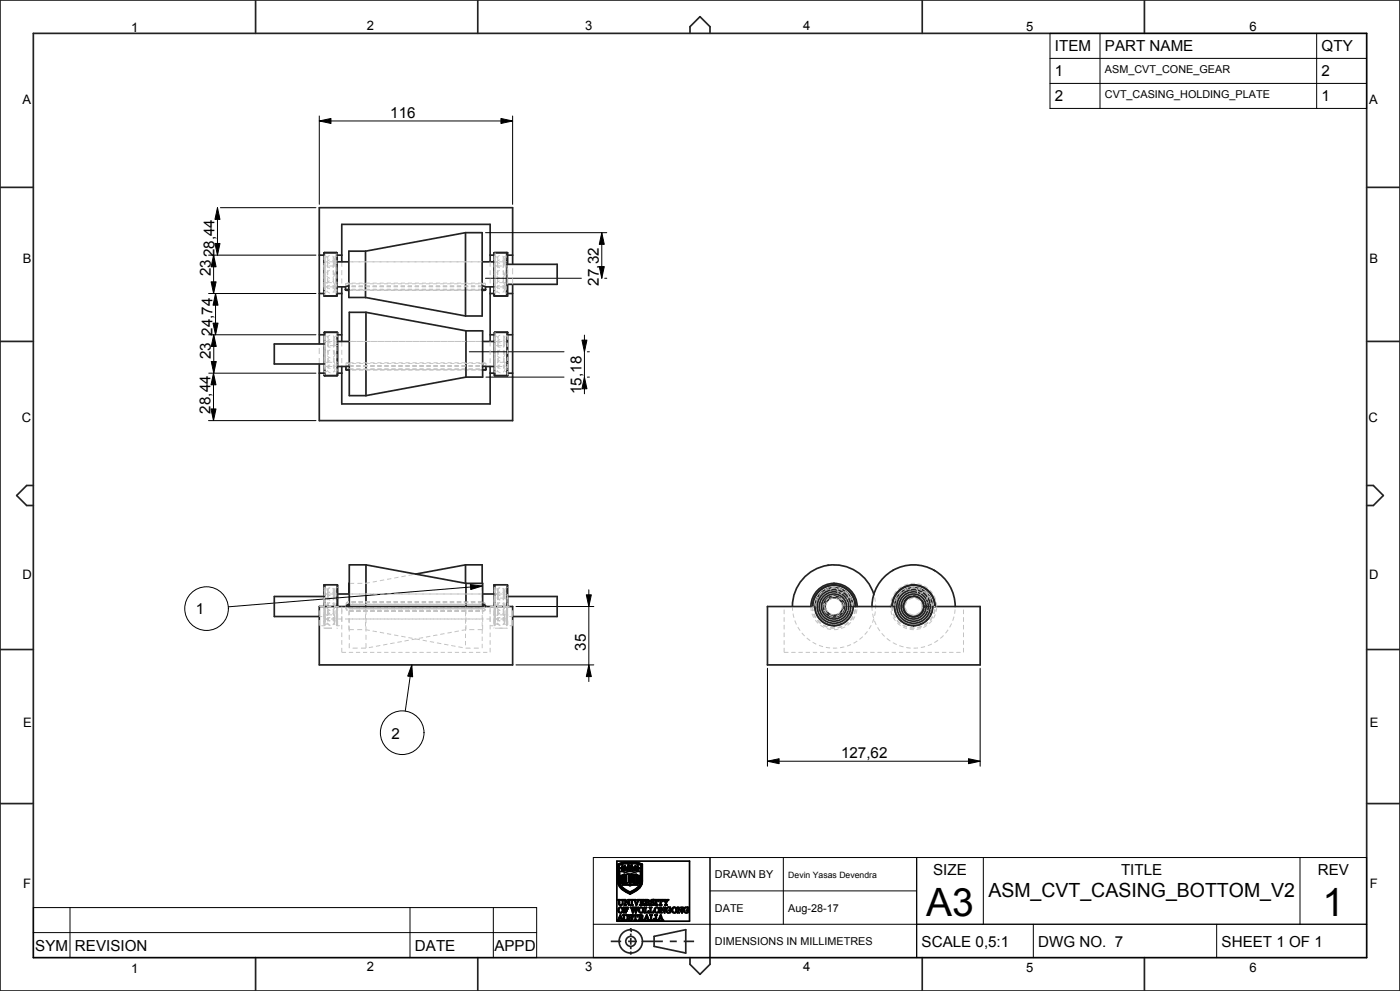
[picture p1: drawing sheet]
<svg xmlns="http://www.w3.org/2000/svg" width="420mm" height="297mm" viewBox="0 0 420 297" stroke-linecap="round" stroke-linejoin="round" font-family="sans-serif">
<defs><g id="words">
<g font-size="11.7">
<text x="277.8" y="274.5">A3</text>
<text x="396.7" y="274.4">1</text>
</g>
<text font-size="5.8" x="296.5" y="268.8">ASM_CVT_CASING_BOTTOM_V2</text>
<g font-size="4.6">
<text x="316.5" y="15.3">ITEM</text>
<text x="331.5" y="15.3">PART NAME</text>
<text x="396.5" y="15.3">QTY</text>
<text x="316.5" y="22.8">1</text>
<text x="396.5" y="22.8">2</text>
<text x="117.1" y="35.4">116</text>
<text x="316.5" y="30.3">2</text>
<text x="396.5" y="30.3">1</text>
<text x="64.4" y="77.1" transform="rotate(-90 64.4 77.1)">28,44</text>
<text x="63.2" y="82.8" transform="rotate(-90 63.2 82.8)">23</text>
<text x="179.7" y="85.6" transform="rotate(-90 179.7 85.6)">27,32</text>
<text x="63.8" y="100.6" transform="rotate(-90 63.8 100.6)">24,74</text>
<text x="63.3" y="107.7" transform="rotate(-90 63.3 107.7)">23</text>
<text x="174.5" y="118.1" transform="rotate(-90 174.5 118.1)">15,18</text>
<text x="63.2" y="123.9" transform="rotate(-90 63.2 123.9)">28,44</text>
<text x="58.8" y="184.1">1</text>
<text x="175.8" y="195" transform="rotate(-90 175.8 195)">35</text>
<text x="117.5" y="221.3">2</text>
<text x="252.3" y="227.3">127,62</text>
<text x="279.9" y="262.3">SIZE</text>
<text x="336.3" y="262.3">TITLE</text>
<text x="395.3" y="262.3">REV</text>
<text x="10.6" y="285">SYM</text>
<text x="22.5" y="285">REVISION</text>
<text x="124.5" y="285">DATE</text>
<text x="148.3" y="285">APPD</text>
<text x="276.5" y="283.8">SCALE 0,5:1</text>
<text x="311.5" y="283.8">DWG NO. 7</text>
<text x="366.5" y="283.8">SHEET 1 OF 1</text>
</g>
<g font-size="3.9">
<text x="39.4" y="9.7">1</text>
<text x="110.1" y="9.1">2</text>
<text x="175.6" y="9.1">3</text>
<text x="240.9" y="9">4</text>
<text x="307.8" y="9.3">5</text>
<text x="374.8" y="9.3">6</text>
<text x="6.8" y="31.1">A</text>
<text x="410.8" y="31.1">A</text>
<text x="6.8" y="78.9">B</text>
<text x="410.8" y="78.9">B</text>
<text x="6.6" y="126.5">C</text>
<text x="410.6" y="126.5">C</text>
<text x="6.8" y="173.5">D</text>
<text x="410.8" y="173.5">D</text>
<text x="6.9" y="217.9">E</text>
<text x="410.9" y="217.9">E</text>
<text x="7" y="266.3">F</text>
<text x="411" y="266.3">F</text>
<text x="39.4" y="291.7">1</text>
<text x="110.1" y="291.1">2</text>
<text x="175.6" y="291.1">3</text>
<text x="240.9" y="291">4</text>
<text x="307.8" y="291.3">5</text>
<text x="374.8" y="291.3">6</text>
</g>
<g font-size="3.3">
<text x="331.5" y="21.8">ASM_CVT_CONE_GEAR</text>
<text x="331.5" y="29.3">CVT_CASING_HOLDING_PLATE</text>
<text x="214.5" y="263.3">DRAWN BY</text>
<text x="214.5" y="273.3">DATE</text>
<text x="236.5" y="273.3">Aug-28-17</text>
<text x="214.5" y="283.3">DIMENSIONS IN MILLIMETRES</text>
</g>
<text font-size="2.6" x="236.5" y="263">Devin Yasas Devendra</text>
</g></defs>
<g fill="none" stroke="#000" stroke-width=".51">
<path d="M185.1 258.1h21.8v18h-21.8zM185.3 259l1.5-.5 1.8-.2 2.2 .2 1.9 .5-.1 5.6-.3 1-.9 .9-2.4 1.4-1.8-.9-1.1-1-.7-1.6zM185.4 259.1l1.7-.5 2.1-.2 2 .2 1.4 .5v5.4l-.4 1.1-.9 .9-2.3 1.3-1.8-1-1.1-.9-.6-1.6zM185.6 259.2l1.5-.5 1.7-.1 2 .1 1.7 .5-.2 5.8-.8 1.2-1.9 1.2a1.1 1.1 0 0 1-1.6-.2l-1.6-1.1-.7-1.2zM185.8 259.3l1.4-.4 1.8-.1 1.8 .1 1.5 .4-.2 5.7-.9 1.2-2.1 1.3-2.2-1.3-1-1.2zM186.6 259.5l.4 .4 .5-.4-.2 .7 .3 .6-.5-.2-.6 .3 .2-.5-.5-.2 .5-.2zM186.7 259.6l.1 .4zM187.3 259.7l.1-.1-.2 .3zM188.4 259.2l.5 .1 .1 .4 .2-.4 .4-.1-.1 .6 .6 .2-.3 .3h-.5l-.3 .7-.3-.7-.7-.3 .6-.2zM188.6 259.4l.3 .3zM189.2 259.4h.3l-.3 .3zM189.5 259.9l.5 .1z"/>
<path d="M190.6 259.6l.3 .3zM191 259.9l-.5-.4v.4l.2 .3-.3 .6 .6-.2 .2 .3h.4l-.3-.5M191 259.9h.1M191 259.9l.4-.4v.6l.5 .1-.6 .2M191.4 259.6l-.2 .4zM185.4 269.6h.7l-.2 .2v1.1l.4 .3 .4-.3v-1l-.2-.3h.6l-.2 .2-.2 1.3-.5 .2-.5-.2-.1-1.3zM185.8 273.2h.1M185.9 272.1l.4-.1 .3 .3 .1 .8-.3 .4-.6-.3zM185.9 261.2l1.8 .2 1.4-.2 1.2 .2 1.8-.2v3.2l-.5 1.1-.9 .9-1.7 .9-1.9-1.1-.7-.7-.4-.9zM186.1 274.5v.1a.3 .3 0 0 1 .2 .3 .3 .3 0 0 1-.4 .3zM186.1 274.2l.9 1.6h-.8l.3-.1-.2-.5h-.5l-.2 .5 .2 .1h-.5zM186.3 260.2h.1"/>
<path d="M186.3 260.2l.3-.1zM186.3 264.5h.2zM186.3 262.6l.2 .1zM186.3 263.3l.4 .3-.2 .3-.3-.3zM186.3 262.4l.4 .2-.3 .4-.2-.3zM186.3 264.2l.4 .2-.3 .4-.2-.3zM186.7 260.6l.1-.1-.2 .3zM186.8 262.2h.2l-.1 2.9 2.1 .2 2.2-.2v-2.6l-.1 2.5-.1-2.8h.3v2.1a.68 .68 0 0 1-.1 .9 .68 .68 0 0 1-.9 0l-1.3 .2-2.2-.2zM186.8 274.2h.7l-.2 .2v1l.5 .4 .4-.4v-.9l-.3-.3h.6l-.2 .2-.2 1.3-.5 .2-.4-.2-.1-1.3zM186.9 260.5l.4-.3-.1 .2zM187.1 260.6h.1M187.1 271.9h1.3v.5l-.4-.4a.34 .34 0 0 0-.5 .3 .34 .34 0 0 0 .4 .4l.2-.3v.7l-.5-.3v.6l.2 .2h-.7l.2-.3v-1.2z"/>
<path d="M187.2 262.1l-.1 2.7zM187.3 269.6h.4l.9 1.3v-1l-.2-.3h.6l-.3 .3v1.4l-1.1-1.4v1.1l.3 .3h-.6l.2-.3v-1.1zM187.3 262l1.6 .1v.1l-.3-.1 .3 .2v.2l-.3-.1 .3 .2v.2l-.3-.1 .3 .3h-.3l.3 .3-.3-.1 .3 .2v.2l-.3-.1 .3 .2-.3 .1 .3 .3h-.3l.3 .1v.2l-.3-.1 .3 .4h-1.6zM187.4 264.1l.3 .1M187.4 264.1l.1 .1M187.4 262.8h.5zM187.4 264.4h.5zM187.4 263.9h.5zM187.4 262.5h.5zM187.4 263.6h.5zM187.4 263.1h.5zM187.4 262.2h.5z"/>
<path d="M187.5 264.2h.1M187.5 263.4h.3M187.5 260.2l.9 .8-.7-.3zM187.7 264.2h-.2M187.7 264.2h.2h-.4M187.8 263.3l-.3 .1M187.8 263.3h.1M187.8 263.3v.1M188.1 260l.4-.1zM188.7 263.5h.1M188.8 260.2l.5 .1-.4 .1zM188.8 274.3l.9-.1v.4l-.4-.3-.4 .2 .8 .7-.3 .6-.8 .1v-.5l.5 .4 .5-.3-.9-.6z"/>
<path d="M189.1 262.1l1.7-.1v2.6l-1.7 .1zM189.2 269.6h.7l-.2 .2v1.2l.2 .3h-.7l.2-.3v-1.2zM189.4 263l.9 .1zM189.4 262.2l.9 .1zM189.4 263.5l.9 .2zM189.4 262.7l.9 .1zM189.4 262.7h.1M189.4 263.8l.9 .1zM189.4 264l.9 .2zM189.4 263.8h.1M189.4 263.2l.8 .2M189.4 263.2v.1"/>
<path d="M189.4 262.4l.9 .2zM189.4 263.3l.9 .1M189.4 264.3l.9 .2zM190 274.2h1.3v.5l-.5-.4v1.4l.2 .1h-.8l.3-.1v-1.4l-.6 .4zM190.1 269.6h.7l-.2 .2 .4 1.2 .4-1.1-.2-.3h.6l-.8 1.7zM190.2 262.6h.1M190.2 264.4h.1M190.2 263.4h.1M190.3 272.5l-.5 1.1-.7-1.7h.7l-.2 .2 .3 1.1 .4-.9-.3-.4h.7l-.2 .2 .3 1.1 .1-.4M190.3 272.5h.1M190.3 272.5l.5 1.1 .7-1.7h-.6l.2 .2-.1 .6M190.4 260.2h.1l-.1 .4-.7 .4z"/>
<path d="M190.8 260.2l.3 .3zM190.8 260.2h.1M190.9 271.3h.1M190.9 262.1l.1 2.7zM190.9 260.1l.3 .3zM190.9 272.8h.1M191.1 265h.1M191.2 260.5l.3 .3zM191.3 260.4h.1M191.4 263.5l.4-.1a.25 .25 0 0 1 .1 .3 .25 .25 0 0 1-.3 .1l.1-.2zM191.4 264.4l.4-.1v.5h-.2l.1-.2zM191.4 262.6l.4-.2v.6h-.2l.1-.3z"/>
<path d="M191.4 260.1l.4 .1zM191.5 274.2l1.3 .2v.4l-.4 .2 .3 .2 .4 .7-.4-.1-.2-.6-.3-.1h-.2v.6l.3 .1h-.8l.3-.1v-1.3zM191.8 262.4h.1M191.9 269.6h1.3v.5l-.5-.4a.32 .32 0 0 0-.3 .3 .32 .32 0 0 0 .2 .4l.3-.3v.6l-.2-.2h-.3a.44 .44 0 0 0 .1 .5 .44 .44 0 0 0 .5 .1l.3-.3v.5h-1.4l.3-.5-.1-1zM192 272.1l.5-.1 .3 .3v.8l-.3 .4-.6-.4zM192 274.3l.5 .1v.5l-.5 .1zM193.3 271.9h.7l-.3 .2v1.4l.6-.1 .3-.4v.6h-1.4l.3-.2v-1.3zM193.7 271.1l-.2 .2h.7l-.2-.2M193.7 271.1v-1.3l-.2-.2 1 .1 .3 .4-.4 .3 .3 .2 .3 .7-.4-.1-.3-.7h-.4v.6M193.7 271.1h.1M193.9 269.7l.6 .1-.1 .5-.5 .1zM193.9 271.1h.1"/>
<path d="M194 274.5v.3a.24 .24 0 0 1 .1 .4 .24 .24 0 0 1-.4-.1zM194 274.2l.9 1.6h-.8l.2-.1-.1-.5h-.5l-.2 .5 .2 .1h-.5zM194.8 271.9h.7l-.2 .2v1.4l.5-.1 .3-.4a.5 .5 0 0 1-.2 .6 .5 .5 0 0 1-.6 0h-.5l.2-.4v-1.1zM194.9 274.2h.8l-.2 .2v1.4l.5-.1 .2-.4 .1 .5h-1.3l.2-.1v-1.3zM195.3 269.8l.9-.2v.5l-.4-.4-.4 .2 .8 .7-.2 .6-.8 .1v-.5l.5 .4 .4-.3-.9-.6zM196.4 274.2h.8l-.3 .2v1.3l.3 .1h-.8l.3-.1v-1.3zM196.5 269.6h.7l-.2 .2v1.2l.2 .3h-.7l.3-.2v-1.2zM196.8 272.1l.4-.1 .3 .3v.7l-.2 .5h-.4l-.3-.3zM197.5 269.6h.8a.4 .4 0 0 1 .5 .1 .4 .4 0 0 1 .1 .4l-.6-.4v1.4l.2 .2h-.7l.2-.2v-1.4l-.5 .4zM198 271.9a1.64 1.64 0 0 1 1.2 1.2l.1 .1v-1l-.3-.3h.7l-.3 .3v1.4l-1.1-1.4v1.1l.3 .3h-.6l.2-.5v-1zM198.1 274.5l.3 .7h-.5zM198.2 274.2l.8 1.6h-.7l.2-.1-.1-.5h-.5l-.2 .5 .2 .1h-.5z"/>
<path d="M199 269.6h.7l-.2 .2 .1 .3a.27 .27 0 0 0 .4 .2 .27 .27 0 0 0 .2-.4l-.2-.3h.6l-.7 1v.5l.3 .2h-.8l.3-.2v-.5zM200 272.1l1.1-.2v.5l-.4-.4-.4 .1-.3 .7 .2 .5 .4 .2 .3-.1v-.5l-.2-.1h.6l-.2 .7-.6 .1-.6-.3-.2-.6zM202 272.1l.4-.1 .3 .3 .1 .8-.4 .4-.6-.3zM203.2 271.9a1.51 1.51 0 0 1 1.3 1.2l.1-.9-.3-.3h.6l-.2 .3v1.4l-1.2-1.4 .1 1.1 .2 .3h-.6l.2-.7v-.8zM205.3 272.1l1.1-.2v.5l-.7-.4-.4 .8 .2 .5 .4 .2 .3-.1v-.5l-.3-.1h.7l-.2 .7-.6 .1-.6-.3-.2-.6z"/>
<circle cx="189" cy="260" r=".16"/>
<circle cx="186.2" cy="272.8" r=".83"/>
<circle cx="186.4" cy="263.6" r=".1"/>
<circle cx="187" cy="260.2" r=".17"/>
<circle cx="192.3" cy="272.8" r=".82"/>
<circle cx="197" cy="272.7" r=".82"/>
<circle cx="202.3" cy="272.7" r=".82"/>
</g>
<g fill="#000">
<path d="M95.8 36.3l3.5-.8v1.5zM150.3 35.5l3.5 .8-3.5 .7zM64.1 76.5l.7 3.5h-1.5zM65.2 62.2l.8 3.5h-1.5zM64.5 73h1.5l-.8 3.5zM180.5 69.7l.8 3.5h-1.5zM63.3 84.5h1.5l-.7 3.5zM64.7 88l.7 3.5h-1.5zM179.8 79.9h1.5l-.8 3.5zM64 111.8l.8 3.5h-1.5zM63.4 108.3h1.5l-.8 3.5zM64.1 100.3l.8 3.5h-1.5z"/>
<path d="M63.9 96.8h1.5l-.7 3.5zM174.6 101.9h1.5l-.8 3.5zM175.3 113l.8 3.5h-1.5zM63.3 122.6h1.5l-.8 3.5zM141.1 175.2l3.6 .4-3.5 1.1zM123.5 199.3l.3 3.5-1.5-.2zM176.6 199.3l.8 3.5h-1.5zM175.9 178.3h1.5l-.8 3.5zM230.2 228.1l3.5-.7v1.5zM290.5 227.4l3.5 .7-3.5 .8z"/>
</g>
<g fill="none" stroke="#000" stroke-width=".3">
<path d="M315 10h95v22.5h-95zM315 17.5h95M330 10v22.5M395 10v22.5M95.8 36.3l3.5-.8v1.5zM95.8 34.8v26.4M95.8 36.3h58M150.3 35.5l3.5 .8-3.5 .7zM153.8 34.8v26.4M315 25h95M62.6 76.5h32.2M64.1 76.5l.7 3.5h-1.5z"/>
<path d="M64.1 76.5v11.5M64.5 73h1.5l-.8 3.5zM65.2 62.2l.8 3.5h-1.5zM65.2 62.2v14.3M66.1 62.2h28.7M145.7 69.7h36.3M179.8 79.9h1.5l-.8 3.5zM180.5 69.7l.8 3.5h-1.5zM180.5 69.7v13.7M62.6 88h32.2M63.3 84.5h1.5l-.7 3.5zM63.9 96.8h1.5l-.7 3.5z"/>
<path d="M64.7 88l.7 3.5h-1.5zM64.7 88v12.3M145.7 83.4h28.7M181.4 83.4h.6M62.6 111.8h32.2M62.6 100.3h32.2M63.4 108.3h1.5l-.8 3.5zM64 111.8l.8 3.5h-1.5zM64 111.8v14.3M64.1 100.3l.8 3.5h-1.5zM64.1 100.3v11.5M140.8 105.4h28.4"/>
<path d="M145.8 113h23.4M174.6 101.9h1.5l-.8 3.5zM175.3 113l.8 3.5h-1.5zM175.3 100.4v17.6M176.2 113h.6M176.2 105.4h.6M62.5 126.1h32.3M63.3 122.6h1.5l-.8 3.5zM141.1 175.2l3.6 .4-3.5 1.1zM144.7 175.6l-76.2 6.3M175.9 178.3h1.5l-.8 3.5zM176.6 176.8v27.5"/>
<path d="M123.5 199.3l.3 3.5-1.5-.2zM123.5 199.3l-1.9 13.8M154.8 199.3h23.3M154.8 181.8h23.3M176.6 199.3l.8 3.5h-1.5zM230.2 200.3v29.3M294 200.3v29.3M230.2 228.1l3.5-.7v1.5zM230.2 228.1h63.8M290.5 227.4l3.5 .7-3.5 .8zM178 257h232v30h-232zM213 257v30"/>
<path d="M235 257v20M275 257v30M295 257v20M390 257v20M10 272h151v15h-151zM10 279.5h151M21 272v15M123 272v15M148 272v15M178 277h232M213 267h62M310 277v10"/>
<path d="M365 277v10"/>
<circle cx="62" cy="182.4" r="6.5"/>
<circle cx="120.7" cy="219.6" r="6.5"/>
</g>
<g fill="none" stroke="#222226" stroke-width=".51">
<path d="M0 0h420v297h-420zM10 10h400v277h-400zM76.7 0v10M143.3 0v10M207 10v-2l3-3 3 3v2M276.7 0v10M343.3 0v10M0 56.2h10M410 56.2h10M95.8 76.5v-14.3h58v14.3M97.3 75.7l-.1 .2 .1 12.8M97.3 75.7v13"/>
<path d="M97.3 75.7h3.7M101 75.7l.2 .2-.2 12.8M101 75.7v13M102.5 76.5v-9.3h44.5v9.3M109.7 75.3h-5v13.9h5M109.7 75.3v13.9M139.7 69.7v25M139.7 69.7h5v25h-5M139.7 69.7l-30 5.6M148.3 75.7v13M148.3 75.7h3.7M152 75.7l.2 .2-.2 12.8"/>
<path d="M152 75.7v13M97.3 88.7h3.7M97.4 99.6l-.1 .1 .1 12.9M97.4 99.6v13M97.4 99.6h3.7M101.1 99.6l.2 .1-.2 12.9M101.1 99.6v13M103.7 86.8v.1M103.7 86.9l.1 .1M103.7 86.8h.1M103.8 87h.9M104.7 86.8h-1"/>
<path d="M104.7 86.9l-.9 .1M109.7 89.2l30 5.5M109.8 93.6h-5v25h5M109.8 93.6v25M109.8 93.6l30 5.6M139.8 99.2v13.8M139.8 99.2h5v13.8h-5M144.7 86.9l.8 .1M144.7 86.8h.9M145.5 87h-.8M145.7 86.8h.1M145.6 86.9l-.1 .1"/>
<path d="M145.7 86.8l-.1 .1M148.3 88.7h3.7M148.4 99.6l-.1 .1 .1 12.9M148.4 99.6v13M148.4 99.6h3.7M152.1 99.6l.2 .1-.2 12.9M152.1 99.6v13M0 102.3h10M95.8 111.8v14.3h58v-14.3M97.4 112.6h3.7M102.5 111.8v9.3h44.5v-9.3M103.8 110.7h.1"/>
<path d="M103.8 110.7l1 .2M103.8 110.7l1 .1M139.8 113l-30 5.6M145.8 110.7l-1 .1M145.8 110.7l-1 .2M145.8 110.7h.1M148.4 112.6h3.7M410 102.3h10M10 145.5h-2l-3 3 3 3h2M410 145.5h2l3 3-3 3h-2M97.3 175.4l.1-.1v6.5M97.3 175.3l-.1 3.5"/>
<path d="M97.3 175.3v6.5M97.3 175.3h3.8M101.1 175.3l.2 6.5M101.1 175.3v6.5M104.8 174.8l-.1 3.2M109.8 169.3h-5v12.5M109.8 169.3v12.5M109.8 169.3l30 5.5M139.7 169.3l-15 2.7M139.7 169.3v5.5M139.7 169.3h5v5.5M139.8 174.8h5v7"/>
<path d="M139.8 174.8v7M148.3 175.4l.1-.1v6.5M148.3 175.3l-.1 2.7M148.3 175.3h3.8M148.3 175.3v6.5M152.1 175.3l.2 6.5M152.1 175.3v6.5M262.2 178.2a12.5 12.5 0 0 0-13.8-8.8 12.5 12.5 0 0 0-10.7 12.4M0 194.7h10M95.8 181.8h58v17.5h-58zM104.8 181.3l-.8 .5M104.8 181.2l-.9 .6"/>
<path d="M144.8 181.3l.8 .5M144.8 181.2l.9 .6M243.3 181.8a6.9 6.9 0 0 1 6.9-7 6.9 6.9 0 0 1 6.9 7M243.7 181.8a6.5 6.5 0 0 1 6.5-6.5 6.5 6.5 0 0 1 6.5 6.5M243.9 181.8a6.3 6.3 0 0 1 6.3-6.4 6.3 6.3 0 0 1 6.4 6.4M244.5 181.8h-14.3v17.5h63.8v-17.5h-14.2M261.6 181.8a12.5 12.5 0 0 1 12.5-12.5 12.5 12.5 0 0 1 12.5 12.5M267.6 181.8a6.5 6.5 0 0 1 6.5-6.5 6.5 6.5 0 0 1 6.5 6.5M267.7 181.8a6.4 6.4 0 0 1 6.4-6.4 6.4 6.4 0 0 1 6.3 6.4M410 194.7h10M0 240.8h10M410 240.8h10"/>
<path d="M189.2 279.1h.1M189.2 278.1v1M189.2 279.8v.7M76.7 287v10M143.3 287v10M183.2 282.1h3.2M188.4 282.1h2.1M189.2 281.1v2M189.2 283.8v.7M189.2 285.1v1M192.6 282.1h6.3M196.2 280.6l9.5-2v7l-9.5-2z"/>
<path d="M200.9 282.1h2.1M205.1 282.1h3.1M207 287v2l3 3 3-3v-2M276.7 287v10M343.3 287v10"/>
<circle cx="250.2" cy="181.8" r="5"/>
<circle cx="250.2" cy="181.8" r="5.7"/>
<circle cx="250.2" cy="181.8" r="4.4"/>
<circle cx="250.2" cy="181.8" r="3.1"/>
<circle cx="250.2" cy="181.8" r="2.65"/>
<circle cx="274.1" cy="181.8" r="5"/>
<circle cx="274.1" cy="181.8" r="5.7"/>
<circle cx="274.1" cy="181.8" r="4.4"/>
<circle cx="274.1" cy="181.8" r="3.1"/>
<circle cx="189.2" cy="282.1" r="3.5"/>
<circle cx="189.2" cy="282.1" r="1.5"/>
</g>
<g fill="none" stroke="#c2c2cc" stroke-width=".3">
<path d="M97.2 79.6h.1M97.2 79.1h.1M97.2 76.6h.1M97.2 76.6v1.3M97.2 78.8v1.4M97.3 76.6v2.1M97.3 78.8v8.2M97.3 76.6v.3M97.3 76.6h.1M97.3 76.5h.1M97.3 77.2v.4M97.3 76.6v1.3"/>
<path d="M97.3 78.8v2.2M97.3 79.1h.1M97.4 76.8v.4M97.4 78.3l-.1 .8M97.4 76.5h.1M97.4 76.6h.1M97.4 76.6v.2M97.4 79h.1M97.4 78.5h.1M97.4 78.5h.5M97.4 76.9v1.3M97.4 79v2"/>
<path d="M97.8 76.9h.5v1.3M98.2 78.5v1.5M98.3 79v1.3M98.8 79.7h2.2M100 76.9v1.3M100 79v1.3M100.3 76.9h.6M100.6 78.5h-.5v1.5M100.9 76.9v1.3M100.9 79h.1M100.9 78.5v1.8M100.9 76.7v.2"/>
<path d="M100.9 76.6v1.3M100.9 78.8l.1 2.2M100.9 77.8l.1 .8M101 76.6v2.1M101 76.6l-.1 .3M101 77.4v.4M101 76.8v.4M101 79.7h.1M101 78.8v8.2M101 79.1h.1M101 76.5h.1M101.1 76.5h.1"/>
<path d="M101.1 79.7h.1M101.1 76.6h.1M101.1 76.6v1.3M101.1 78.8v1.4M104.7 78.5h1.2M106.8 78.5h1.2M108.9 78.5h1.2M111 78.5h1.2M113.1 78.5h1.2M115.2 78.5h1.2M117.3 78.5h1.2M119.4 78.5h1.3"/>
<path d="M121.5 78.5h1.3M123.6 78.5h1.3M125.7 78.5h1.3M127.8 78.5h1.3M129.9 78.5h1.3M132 78.5h1.3M134.1 78.5h1.3M136.2 78.5h1.3M138.3 78.5h1.3M140.4 78.5h1.3M142.5 78.5h1.3M148.2 76.6v1.3"/>
<path d="M148.2 79.6h.1M148.2 78.8v1.4M148.2 79.1h.1M148.3 78.8v8.2M148.3 76.8v.4M148.3 77.4v.4M148.3 79.7h2.2M148.3 76.5h.1M148.3 76.6v2.1M148.3 76.6v1.3M148.3 78.8v2.2M148.3 76.6l.1 .3"/>
<path d="M148.3 79.1h.1M148.4 76.5h.1M148.4 76.6h.1M148.4 77.8v.8M148.4 79h.1M148.4 76.7v.2M148.4 78.5h.1M148.4 76.9v1.3M148.4 79v2M148.4 76.9h.6M148.7 78.5h.5v1.5M149.3 76.9v1.3"/>
<path d="M149.3 79v1.3M151 79v1.3M151.1 78.5v1.5M151.4 78.5h.5v1.8M151.5 76.9h-.5v1.3M151.9 76.9v1.3M151.9 76.8v-.2v1.3M151.9 79h.1M151.9 78.8l.1 2.2M151.9 78.3l.1 .8M152 76.8l-.1 .4M152 76.6h.1"/>
<path d="M152 77.2v.4M152 79.7h.1M152 76.6v2.1M152 78.8v8.2M152 76.6v.3M152 76.5h.1M152.1 76.5h.1M152.1 79.7h.1M152.1 79.1h.1M152.1 76.6h.1M152.1 76.6v1.3M152.1 78.8v1.4"/>
<path d="M97.2 87.9h.1M97.2 81.1v1.3M97.2 83.3v1.4M97.2 85.6v1.4M97.2 85.4h.1M97.2 84.7h.1M97.3 86.6v.4M97.3 84.7h.1M97.3 84.7h2.2M97.3 87.2v.4M97.3 88h.1M97.3 81.1v3.6"/>
<path d="M97.3 85.6v1.4M97.4 85.9v.7M97.4 87.5l-.1 .4M97.4 85.4h.1M97.4 85.4v.1M97.4 85.5h.1M97.4 81.2v5.5M97.4 87.5h.1M97.4 87.5v.2M97.4 87.5h.6M97.7 85.9h.5M98.2 85.9h.1"/>
<path d="M98.2 81v1.5M98.2 83.4v1.5M98.3 81.2v1.2M98.3 83.3v1.2M98.3 85.4v1.3M98.3 87.5h.1M100 81.2v1.2M100 83.3v1.2M100 85.4v1.3M100 87.5h.1M100 87.5h.5M100.1 85.9h.1"/>
<path d="M100.1 81v1.5M100.1 83.4v1.5M100.4 85.9h.5M100.9 83.3v1.6M100.9 87.5h.1M100.9 87.7v.2M100.9 85.9h.1M100.9 81v1.5M100.9 85.4v1.3M100.9 85.4h.1M100.9 87.9h.1M100.9 81.1v3.6"/>
<path d="M100.9 85.6v1.4M100.9 87.2l.1 .4M101 87.9h.1M101 85.4h.1M101 85.4l-.1 .7M101 87.9v.1M101 88h.1M101 87.5v.4M101 86.9v.3M101.1 85.4h.1M101.1 81.1v1.3M101.1 83.3v1.4"/>
<path d="M101.1 85.6v1.4M101.1 87.9h.1M101.1 84.8h.1M101.2 84.8v.1M101.2 84.9h.1M103.7 86.9h.1M103.8 86.9h.1M103.9 86.9h.1M104 86.9h.1M104 86.9h.2M104.2 86.9h.1M104.7 87h1.2"/>
<path d="M105.5 86.9h1.3M105.5 86.8h1.3M105.5 86.7h1.3M105.5 85.9h1.3M105.5 85.7h1.3M106.8 87h1.2M107.6 86.9h1.3M107.6 86.8h1.3M107.6 86.7h1.3M107.6 85.9h1.3M107.6 85.7h1.3M108.9 87h1.2"/>
<path d="M109.7 86.9h1.3M109.7 86.8h1.3M109.7 86.7h1.3M109.7 85.9h1.3M109.7 85.7h1.3M111 87h1.2M111.8 86.9h1.3M111.8 86.8h1.3M111.8 86.7h1.3M111.8 85.9h1.3M111.8 85.7h1.3M113.1 87h1.2"/>
<path d="M113.9 86.9h1.3M113.9 86.8h1.3M113.9 86.7h1.3M113.9 85.9h1.3M113.9 85.7h1.3M115.2 87h1.2M116 86.9h1.3M116 86.8h1.3M116 86.7h1.3M116 85.9h1.3M116 85.7h1.3M117.3 87h1.2"/>
<path d="M118.1 86.9h1.3M118.1 86.8h1.3M118.1 86.7h1.3M118.1 85.9h1.3M118.1 85.7h1.3M119.4 87h1.3M120.2 86.9h1.3M120.2 86.8h1.3M120.2 86.7h1.3M120.2 85.9h1.3M120.2 85.7h1.3M121.5 87h1.3"/>
<path d="M122.3 86.9h1.3M122.3 86.8h1.3M122.3 86.7h1.3M122.3 85.9h1.3M122.3 85.7h1.3M123.6 87h1.3M124.4 86.9h1.3M124.4 86.8h1.3M124.4 86.7h1.3M124.4 85.9h1.3M124.4 85.7h1.3M125.7 87h1.3"/>
<path d="M126.5 86.9h1.3M126.5 86.8h1.3M126.5 86.7h1.3M126.5 85.9h1.3M126.5 85.7h1.3M127.8 87h1.3M128.7 86.9h1.2M128.7 86.8h1.2M128.7 86.7h1.2M128.7 85.9h1.2M128.7 85.7h1.2M129.9 87h1.3"/>
<path d="M130.8 86.9h1.2M130.8 86.8h1.2M130.8 86.7h1.2M130.8 85.9h1.2M130.8 85.7h1.2M132 87h1.3M132.9 86.9h1.2M132.9 86.8h1.2M132.9 86.7h1.2M132.9 85.9h1.2M132.9 85.7h1.2M134.1 87h1.3"/>
<path d="M135 86.9h1.2M135 86.8h1.2M135 86.7h1.2M135 85.9h1.2M135 85.7h1.2M136.2 87h1.3M137.1 86.9h1.2M137.1 86.8h1.2M137.1 86.7h1.2M137.1 85.9h1.2M137.1 85.7h1.2M138.3 87h1.3"/>
<path d="M139.2 86.9h1.2M139.2 86.8h1.2M139.2 86.7h1.2M139.2 85.9h1.2M139.2 85.7h1.2M140.4 87h1.3M141.3 86.9h1.2M141.3 86.8h1.2M141.3 86.7h1.2M141.3 85.9h1.2M141.3 85.7h1.2M142.5 87h1.3"/>
<path d="M143.4 86.9h1.3M143.4 86.8h1.3M143.4 86.7h1.3M143.4 85.9h1.3M143.4 85.7h1.3M145.3 86.9h-40.6M145.3 86.9h.1M148.2 85.4h.1M148.2 87.9h.1M148.2 81.1v1.3M148.2 83.3v1.4M148.2 85.6v1.4"/>
<path d="M148.2 84.7h.1M148.3 86.9v.3M148.3 87.5v.4l.1-.2M148.3 84.7h.1M148.3 88h.1M148.3 81.1v3.6M148.3 85.6v1.4M148.3 85.4l.1 .7M148.4 87.2v.4M148.4 85.4h.1M148.4 85.4v.1M148.4 85.5h.1"/>
<path d="M148.4 85.9h.5M148.4 81.2v5.5M148.4 87.5h.1M148.8 87.5h.5M149.2 85.9h.1M149.2 81v1.5M149.2 83.4v1.5M149.3 81.2v1.2M149.3 83.3v1.2M149.3 85.4v1.3M149.3 87.5h.1M149.8 84.7h2.2"/>
<path d="M151 81.2v1.2M151 83.3v1.2M151 85.4v1.3M151 87.5h.1M151.1 85.9h.1M151.1 81v1.5M151.1 83.4v1.5M151.1 85.9h.5M151.3 87.5h.6M151.9 83.3v1.6M151.9 87.5h.1M151.9 87.5v.2"/>
<path d="M151.9 85.9h.1M151.9 81v1.5M151.9 85.4v1.3M151.9 85.4h.1M151.9 87.9h.1M151.9 81.1v3.6M151.9 85.6v1.4M151.9 87.5l.1 .4M152 85.9l-.1 .7M152 87.9h.1M152 85.4h.1M152 87.9v.1"/>
<path d="M152 88h.1M152 87.2v.4M152 86.6v.4M152.1 81.1v1.3M152.1 83.3v1.4M152.1 85.6v1.4M152.1 84.8h.1M152.1 87.9h.1M152.2 84.8v.1M152.2 84.9h.1M97.3 103.4h.1M97.3 111.7h.1"/>
<path d="M97.3 102.9h.1M97.3 103.4v.1M97.3 103.5h.1M97.3 100.4v1.4M97.3 108.6h.1M97.3 102.7v1.4M97.3 105v1.3M97.3 107.2v1.4M97.3 109.5v1.3M97.3 103.5v.1M97.3 109.2h.1M97.3 111.8h.1"/>
<path d="M97.4 111.8h.1M97.4 108.6h.1M97.4 100.4v2.2M97.4 102.7v8.1v-.3M97.4 100.4v.4M97.4 100.4h.1M97.4 108.6h2.3M97.4 101.1v.3M97.4 111.1v.4M97.5 100.4h.1M97.5 100.4v1.4M97.5 102.7v2.1"/>
<path d="M97.5 105v3.6M97.5 109.5v1.3M97.5 102.9h.1M97.5 100.7v.4M97.5 109.7v.8M97.5 111.4l-.1 .3M97.5 102.2v.7M97.5 100.4v.2M97.5 109.3h.1M97.5 102.4h.5M97.6 100.8v1.3M97.6 102.9l-.1 2"/>
<path d="M97.6 105v5.5M97.6 111.4h.1M97.6 111.4l-.1 .2M97.6 111.4h.5M97.9 109.8h.5M97.9 100.8h.6v1.3M98.4 102.4v1.5M98.4 104.9v1.4M98.4 107.3v1.5M98.5 102.9v1.3M98.5 105v1.3M98.5 107.1v1.3"/>
<path d="M98.5 109.3v1.2M98.5 111.4h.1M98.9 103.6h2.2M100.1 100.8v1.3M100.1 102.9v1.3M100.1 105v1.3M100.1 107.1v1.3M100.1 109.3v1.2M100.1 111.4h.1M100.1 111.4h.5M100.2 104.9v1.4M100.2 107.3v1.5"/>
<path d="M100.5 100.8h.5M100.5 109.8h.5M100.7 102.4h-.5v1.5M101 100.8v1.3M101 107.1v1.7M101 109.3v1.2M101 111.4h.1M101 111.5l.1 .2M101 102.8h.1M101 102.4v1.8M101 104.9v1.4M101 102.9h.1"/>
<path d="M101 100.6v.2M101.1 109.3h.1M101.1 111.7h.1M101.1 100.4v2.2M101.1 102.7v8.1M101.1 101.7v.7M101.1 111.8h.1M101.1 109.2h.1M101.1 109.2v.8M101.1 100.4v.4M101.1 100.4h.1M101.1 100.3h.1"/>
<path d="M101.1 111.4v.3M101.1 101.3l.1 .4M101.1 110.7v.8M101.1 100.7v.4M101.2 103.6h-.1M101.2 100.4v1.4M101.2 102.7v1.4M101.2 105v1.3M101.2 107.2v1.4M101.2 109.5v1.3M101.2 102.9h.1M101.2 100.4h.1"/>
<path d="M101.2 109.2h.1M101.2 103.6h.1M101.2 108.6h.1M101.2 111.7h.1M101.3 103.5h-.1M101.3 103.5h.1M101.3 100.4h.1M101.3 108.7h.1M103.8 110.7h.1M103.9 110.7h-.1M103.9 110.7h.1M103.9 110.8h.1"/>
<path d="M104 110.7h-.1M104 110.8h.1M104 110.7h.1M104.1 110.7h-.1M104.1 110.8h-.1M104.1 110.8h.1M104.2 110.6l-.1 .1M104.2 110.6h.1M104.2 110.7l-.1 .1M104.3 110.7h-.1M104.4 110.6h-.2M104.4 110.7h-.1"/>
<path d="M104.8 110.6h1.3M104.8 110.8h40M104.8 110.7h1.3M104.8 109.8h1.3M104.8 109.6h1.3M105.6 110.9h1.3M105.6 102.3h1.3M106.9 110.7h1.3M106.9 110.6h1.3M106.9 109.8h1.3M106.9 109.6h1.3M107.7 110.9h1.3"/>
<path d="M107.7 102.3h1.3M109 110.7h1.3M109 110.6h1.3M109 109.8h1.3M109 109.6h1.3M109.8 110.9h1.3M109.8 102.3h1.3M111.1 110.7h1.3M111.1 110.6h1.3M111.1 109.8h1.3M111.1 109.6h1.3M111.9 110.9h1.3"/>
<path d="M111.9 102.3h1.3M113.2 110.7h1.3M113.2 110.6h1.3M113.2 109.8h1.3M113.2 109.6h1.3M114.1 110.9h1.2M114.1 102.3h1.2M115.3 110.7h1.3M115.3 110.6h1.3M115.3 109.8h1.3M115.3 109.6h1.3M116.2 110.9h1.2"/>
<path d="M116.2 102.3h1.2M117.4 110.7h1.3M117.4 110.6h1.3M117.4 109.8h1.3M117.4 109.6h1.3M118.3 110.9h1.2M118.3 102.3h1.2M119.5 110.7h1.3M119.5 110.6h1.3M119.5 109.8h1.3M119.5 109.6h1.3M120.4 110.9h1.2"/>
<path d="M120.4 102.3h1.2M121.6 110.7h1.3M121.6 110.6h1.3M121.6 109.8h1.3M121.6 109.6h1.3M122.5 110.9h1.2M122.5 102.3h1.2M123.7 110.7h1.3M123.7 110.6h1.3M123.7 109.8h1.3M123.7 109.6h1.3M124.6 110.9h1.2"/>
<path d="M124.6 102.3h1.2M125.8 110.7h1.3M125.8 110.6h1.3M125.8 109.8h1.3M125.8 109.6h1.3M126.7 110.9h1.2M126.7 102.3h1.2M127.9 110.7h1.3M127.9 110.6h1.3M127.9 109.8h1.3M127.9 109.6h1.3M128.8 110.9h1.3"/>
<path d="M128.8 102.3h1.3M130.1 110.7h1.2M130.1 110.6h1.2M130.1 109.8h1.2M130.1 109.6h1.2M130.9 110.9h1.3M130.9 102.3h1.3M132.2 110.7h1.2M132.2 110.6h1.2M132.2 109.8h1.2M132.2 109.6h1.2M133 110.9h1.3"/>
<path d="M133 102.3h1.3M134.3 110.7h1.2M134.3 110.6h1.2M134.3 109.8h1.2M134.3 109.6h1.2M135.1 110.9h1.3M135.1 102.3h1.3M136.4 110.7h1.2M136.4 110.6h1.2M136.4 109.8h1.2M136.4 109.6h1.2M137.2 110.9h1.3"/>
<path d="M137.2 102.3h1.3M138.5 110.7h1.2M138.5 110.6h1.2M138.5 109.8h1.2M138.5 109.6h1.2M139.3 110.9h1.3M139.3 102.3h1.3M140.6 110.7h1.2M140.6 110.6h1.2M140.6 109.8h1.2M140.6 109.6h1.2M141.4 110.9h1.3"/>
<path d="M141.4 102.3h1.3M142.7 110.7h1.2M142.7 110.6h1.2M142.7 109.8h1.2M142.7 109.6h1.2M143.5 110.9h1.3M143.5 102.3h1.3M144.8 110.7h.1M144.8 110.6h.4M144.8 110.7h.5M145.2 110.6h.1M145.3 110.7h.1"/>
<path d="M145.3 110.6h.1M145.4 110.6h.1M145.8 110.7h.1M148.3 103.4h.1M148.3 100.4v1.4M148.3 109.2h.1M148.3 103.4v.1M148.3 103.5h.1M148.3 111.7h.1M148.3 108.6h.1M148.3 102.7v1.4M148.3 105v1.3"/>
<path d="M148.3 107.2v1.4M148.3 109.5v1.3M148.3 103.5v.1M148.3 102.9h.1M148.3 111.8h.1M148.4 111.8h.1M148.4 108.6h.1M148.4 102.7v8.1M148.4 111.7h.1M148.4 110.7v.4M148.4 100.7v.4M148.4 101.3v.4"/>
<path d="M148.4 111.4v.3M148.4 103.6h2.3M148.5 100.4h.1M148.5 100.4l-.1 2.2M148.5 100.4v1.4M148.5 102.7v2.1M148.5 105v3.6M148.5 109.5v1.3M148.5 100.4v.4M148.5 109.2v.8M148.5 102.9h.1M148.5 101.7v.7"/>
<path d="M148.5 111.1v.4M148.5 109.3h.1M148.5 100.6l.1 .2M148.5 109.8h.5M148.5 111.5v.2M148.6 100.8v1.3M148.6 102.9l-.1 2M148.6 105v5.5M148.6 111.4h.1M148.6 100.8h.5M148.9 102.4h.5v1.5M148.9 111.4h.6"/>
<path d="M149.4 104.9v1.4M149.4 107.3v1.5M149.5 100.8v1.3M149.5 102.9v1.3M149.5 105v1.3M149.5 107.1v1.3M149.5 109.3v1.2M149.5 111.4h.1M151.1 102.9v1.3M151.1 105v1.3M151.1 107.1v1.3M151.1 109.3v1.2"/>
<path d="M151.1 111.4h.1M151.2 102.4v1.5M151.2 104.9v1.4M151.2 107.3v1.5M151.2 109.8h.5M151.5 111.4h.5M151.5 102.4h.5v1.8M151.6 100.8h-.5v1.3M152 100.8v1.3M152 107.1v1.7M152 109.3v1.2M152 111.4h.1"/>
<path d="M152 111.4v.2M152 102.8h.1M152 104.9v1.4M152 102.9h.1M152.1 109.3h.1M152.1 100.4v2.2M152.1 102.7v8.1M152.1 100.4l-.1 .2M152.1 111.7h.1M152.1 111.8h.1M152.1 102.2v.7M152.1 111.4v.3"/>
<path d="M152.1 109.2h.1M152.1 109.7v.8M152.1 100.7v.7M152.1 100.4h.1M152.1 111.1v.4M152.1 100.3h.1M152.2 103.6h-.1M152.2 100.4v1.4M152.2 102.7v1.4M152.2 105v1.3M152.2 107.2v1.4h-2.3M152.2 109.5v1.3v-.3"/>
<path d="M152.2 109.2h.1M152.2 100.4l-.1 .4M152.2 100.4h.1M152.2 102.9h.1M152.2 103.6h.1M152.2 108.6h.1M152.2 107.2v1.4M152.2 109.5v1.3M152.3 103.5h-.1M152.3 103.5h.1M152.3 111.7h.1M152.3 108.7h.1"/>
<path d="M97.2 179.1h.1M97.2 178.8v1.4M97.2 176.1v1.4M97.2 178.6h.1M97.2 179.1v.1M97.2 179.2h.1M97.2 178.4v1.3M97.3 179.1h.1M97.3 179.1v.1M97.3 177.1v-.4v2.1M97.3 175.4v1.3M97.3 176h.1"/>
<path d="M97.3 179.2h.1M97.3 176.1v.4M97.3 176.1l.1 .4M97.3 176.1v1.4M97.3 178.4v2.1M97.3 178.6h.1M97.3 176.1h.1M97.4 176.1h.1M97.4 178.6h.1M97.4 177.4v.7M97.4 176.1v.2M97.4 178.1h.6"/>
<path d="M97.4 176.1v.4h.6M97.4 176.1v2.2M97.4 178.4v9M97.4 176.7v.4M97.5 176h.1M97.5 176.1v.4M97.5 176.1v1.4M97.5 178.4v2.1M97.5 178.6h.1M97.5 176.1h.1M97.5 177.4v.7M97.5 176.1v.2"/>
<path d="M97.6 176.5v1.2M97.6 178.6l-.1 1.9M98.2 178.1v1.5M98.3 176.5v1.2M98.3 178.6v1.3M98.4 178.1v1.5M98.5 176.5v1.2M98.5 178.6v1.3M99.6 179.3h-2.3v1.7M100 178.6v1.3M100.1 176.5v1.2M100.1 178.6v1.3"/>
<path d="M100.2 178.1v1.5M100.6 176.5h-.6v1.2M100.7 178.1h-.6v1.5M100.9 176.5v1.2M100.9 178.5h.1M100.9 178.1v1.8M100.9 178.6h.1M100.9 176.1v1.4M100.9 178.4l.1 2.1M100.9 176.1v.2M100.9 177.4l.1 .7M101 176.1v.4"/>
<path d="M101 176.1l-.1 .4M101 176.7v.4M101 175.3v12.1M101 179.3h.1M101 178.6h.2M101 178.5h.1M101 176h.1M101.1 176h.1M101.1 176.1v2.2M101.1 178.4v8.1M101.1 176.1l-.1 .2M101.1 177.4v.7"/>
<path d="M101.1 179.3h.1M101.1 176.1h.1M101.1 175.3h.1M101.1 176.1v.4M101.1 179.2h.1M101.1 176.7v.4M101.1 175.3v.1M101.1 175.4h.1M101.2 179.3h-.1M101.2 175.4h.1M101.2 176.1l-.1 .4M101.2 175.4v1.3"/>
<path d="M101.2 177.5v1.3M101.2 179.7v1.2M101.2 176v.1M101.2 176.1h.1M101.2 179.3h.1M101.2 179.2v.1M101.2 176.1v1.4M101.2 178.4v1.3M101.3 179.2h.1M104.7 178h.1M104.7 178.9v1.3M104.7 178h1.2"/>
<path d="M104.8 174.8h1.4M106.8 178h1.2M107.2 174.8h1.5M108.9 178h1.2M109.7 174.8h.1M109.7 174.8v1.4M109.7 177.1v1.4M109.7 179.5v1.3M110.9 174.6l-1.2 .2M111 178h1.3M113.1 174.2l-1.3 .2M113.1 178h1.3"/>
<path d="M115.2 178h1.3M115.2 173.8l-1.2 .2M117.3 178h1.3M117.4 173.4l-1.3 .2M119.4 178h1.3M119.6 173l-1.3 .2M121.6 178h1.2M121.7 172.6l-1.3 .2M123.7 178h1.2M123.9 172.2l-1.3 .2M124.7 172h.1M125.8 178h1.2"/>
<path d="M127.9 178h1.3M130 178h1.3M132.1 178h1.3M134.2 178h1.3M136.3 178h1.3M138.5 178h1.2M139.7 174.8v1.3M139.7 177v1.3M139.7 179.1v1.3M140.6 178h1.2M142.7 178h1.2M144.7 174.8h.1"/>
<path d="M144.7 175.7v1.3M144.7 177.9v1.3M144.8 178h.1M148.2 178v1.5M148.2 179.1h.1M148.2 179.1v.1M148.2 179.2h.1M148.2 176.1h.1M148.2 176.1v1.4M148.2 178.4v1.3M148.3 178.6h.1M148.3 179.1h.1"/>
<path d="M148.3 179.1v.1M148.3 177.1v-.4v2.1M148.3 175.4v1.3M148.3 176h.1M148.3 179.2h.1M148.3 179.3v1.7M148.3 176.1v.4M148.3 176.1l.1 .4M148.3 176.1v1.4M148.3 178.4v2.1M148.3 176.1h.1M148.4 176.1h.1"/>
<path d="M148.4 178.6h.1M148.4 177.4v.7M148.4 176.1v.2M148.4 176.1v.4M148.4 176.1v2.2M148.4 178.4v9M148.4 176.7v.4M148.5 176h.1M148.5 176.1v.4M148.5 176.1v1.4M148.5 178.4v2.1M148.5 178.6h.1"/>
<path d="M148.5 176.1h.1M148.5 177.4v.7M148.5 176.1v.2M148.6 176.5v1.2M148.6 178.6l-.1 1.9M148.8 178.1h.6v1.5M148.8 176.5h.7v1.2M149.2 178.1v1.5M149.3 176.5v1.2M149.3 178.6v1.3M149.5 178.6v1.3M149.8 179.3h2.3"/>
<path d="M151 176.5v1.2M151 178.6v1.3M151.1 178.1v1.5M151.1 176.5v1.2M151.1 178.6v1.3M151.2 178.1v1.5M151.5 178.1h.5M151.9 176.5v1.2M151.9 178.5h.1M151.9 178.1v1.8M151.9 178.6h.1M151.9 176.1v1.4"/>
<path d="M151.9 178.4l.1 2.1M151.9 176.1v.2M151.9 177.4l.1 .7M152 176.1l-.1 .4M152 176.1h.1M152 176.7v.4M152 175.3v12.1M152 179.3h.1M152 176.1v.4h-.6M152 178.5h.1M152 176h.1M152.1 176h.1"/>
<path d="M152.1 176.1v2.2M152.1 178.4v8.1M152.1 176.1l-.1 .2M152.1 177.4v.7M152.1 179.3h.1M152.1 176.1h.1M152.1 175.3h.1M152.1 176.1v.4M152.1 179.2h.1M152.1 178.6h.2M152.1 176.7v.4M152.1 175.3v.1"/>
<path d="M152.1 175.4h.1M152.2 179.3h-.1M152.2 175.4h.1M152.2 175.4v1.3M152.2 177.5v1.3M152.2 179.7v1.2M152.2 176v.1M152.2 176.1h.1M152.2 179.3h.1M152.2 179.2v.1M152.2 176.1v1.4M152.2 178.4v1.3"/>
<path d="M152.3 179.2h.1M152.3 176.1h.1M247.5 179.2l-.7 1.1M248.1 178.6v.1M249.3 178.1l-1.2 .5M250.1 178l1.3 .2M252.2 178.6l.9 .8M262.4 179l.2 1.3M271.9 178.7l-.9 1M272.6 178.3h.1M273.9 178l-1.3 .3M274.7 178.1l1.2 .4"/>
<path d="M276.6 179l.8 1M97.2 188.1h.1M97.2 181.1v1.4M97.2 183.4v1.4l.1 .1M97.2 185.8v1.4M97.2 187.4h.1M97.2 188.1v.1M97.2 188.2h.1M97.2 184.3h.1M97.2 180.6v1.4M97.2 182.9v1.4M97.2 185.2v1.3"/>
<path d="M97.2 187.5h.1M97.3 188.1h.1M97.3 183.9v1.9M97.3 186v1.4M97.3 187.4h.1M97.3 188.1v.1M97.3 186.4v.4M97.3 187v.4M97.3 184.3h.1M97.3 188.3h.1M97.3 188.3h2.3M97.3 184.3h2.3"/>
<path d="M97.3 188.2h.1M97.3 181.8v1.5M97.3 187.5h.1M97.3 180.6v3.7M97.3 185.2v1.3M97.4 185.4v.8M97.4 187l-.1 .4M97.4 184.9v.1M97.4 187.5h.1M97.4 184.3h.1M97.4 185h.1M97.4 185.5h.6"/>
<path d="M97.4 187.2v.2M97.4 187.4h.1M97.4 186.4v.4M97.4 187v.4M97.4 188.3h.1M97.4 187.1h.1M97.4 187.1h.6M97.5 180.6v3.7M97.5 185.2v1.3M97.5 187.4h.1M97.5 185.4v.8M97.5 187v.4"/>
<path d="M97.5 185h.1M97.5 187.2v.2M97.6 187.1h.1M97.6 180.7v5.5M98.2 180.5v1.5M98.2 183v1.5M98.3 187.1h.1M98.3 180.7v1.3M98.3 182.8v1.3M98.3 185v1.2M98.4 180.5v1.5M98.4 183v1.5"/>
<path d="M98.5 187.1h.1M98.5 180.7v1.3M98.5 182.8v1.3M98.5 185v1.2M100 187.1h.1M100 180.7v1.3M100 182.8v1.3M100 185v1.2M100 187.1h.6M100.1 180.5v1.5M100.1 183v1.5M100.1 185.5h.6"/>
<path d="M100.1 187.1h.1M100.1 180.7v1.3M100.1 182.8v1.3M100.1 185v1.2M100.2 180.5v1.5M100.2 183v1.5M100.9 187.1h.1M100.9 182.8v1.7M100.9 187.2v.2M100.9 180.5v1.5M100.9 185v1.2M100.9 187.4h.1"/>
<path d="M100.9 180.6v3.7M100.9 185.2v1.3M100.9 187.5h.1M100.9 187l.1 .4M101 185.4l-.1 .8M101 184.9h.1M101 187.4h.1M101 187.5h.1M101 187.1h.1M101 187v.4M101 186.4v.4M101 188.3h.1"/>
<path d="M101 184.9h.2M101 187.2l.1 .2M101.1 184.9v.1M101.1 187.4h.1M101.1 184.9h.1M101.1 188.3h.1M101.1 187.5h.1M101.1 187v.4M101.1 185.4v.8M101.1 184.3h.1M101.1 188.2h.1M101.1 186.8h.1"/>
<path d="M101.1 184.3v.1M101.1 184.4h.1M101.1 186.4v.4M101.2 188.3h-.1M101.2 184.4h.1M101.2 186v1.4l-.1-.4M101.2 181.8l-.1 1.3M101.2 183.9l-.1 1.3M101.2 188.3h.1M101.2 188.2v.1M101.2 184.3h.1M101.2 180.6v1.4"/>
<path d="M101.2 182.9v1.4M101.2 185.2v1.3M101.2 187.4h.1M101.3 188.2h.1M101.3 184.4h.1M101.3 181.8v1.2M101.3 183.9v1.3M101.3 186v1.3M102.5 182.7v1.4M102.5 185v1.4M102.5 187.3v1.3M102.5 189.6v1.3"/>
<path d="M102.5 191.9v1.3M102.5 194.1v1.4h1.3M103.7 181.3h.1M103.7 181.4h.1M103.7 181.4v.1M103.7 181.5h.1M103.7 181.5v.1M103.7 181.6h.1M103.7 181.6v.1M103.7 181.7h.1M103.7 181.7l.1 .1M103.8 181.3v.1"/>
<path d="M103.8 181.3h.1M103.8 181.4h.1M103.8 181.2v.1M103.8 181.4v.1M103.8 181.5h.1M103.8 181.8h.1M103.8 181.1v.1M103.8 181.1h.1M103.8 181.5v.1M103.8 181.6h.1M103.8 182.2h.1M103.8 181.8v.1"/>
<path d="M103.8 182.2v.1M103.8 182.3h.1M103.8 182.3v.1M103.8 182.4h.1M103.8 181.9h.1M103.8 181h.1M103.8 182.4v.1M103.8 182.5h.1M103.8 181.9v.1M103.8 180.9v.1M103.8 182.5l.1 .1M103.9 182.6h.1"/>
<path d="M103.9 180.9h-.1M103.9 180.7h-.1M103.9 181.8l-.1 .1M103.9 180.9h.1M103.9 180.7h.1M103.9 182.2v.1M103.9 182.2h.1M103.9 182.3h.1M103.9 180.8v.1M103.9 182.7h.1M103.9 181.8h.1M103.9 182.1v.1"/>
<path d="M103.9 182.3v.1M103.9 182.1h.1M103.9 182.4h.1M103.9 182h.1M103.9 182v.1M103.9 180.8h.1M103.9 182.4v.1M103.9 182.5h.1M103.9 181.9v.1M103.9 182.7l.1 .1M103.9 180.6v.1M103.9 181.9h.1"/>
<path d="M104 181.9h-.1M104 182.6v.1M104 180.7l-.1 .1M104 180.6h-.1M104 182.1h.1M104 182.8h.1M104 181.8v.1M104 182.7h.1M104 181.8h.1M104 180.7h.1M104 180.6h.1M104 182.9h.1"/>
<path d="M104 182.7l.1 .1M104 180.5v.1M104.1 182.8h.1M104.1 180.5h-.1M104.1 182.9h.1M104.1 180.6l-.1 .1M104.1 180.5h.1M104.1 183h.1M104.1 180.6h.1M104.2 183h.1M104.2 180.6h-.1M104.2 180.4v.1"/>
<path d="M104.2 180.5v.1M104.3 180.5h-.1M104.3 180.4h-.1M104.3 180.4h.1M104.4 180.4h-.1M104.4 180.5h-.1M104.4 180.5h.1M104.4 180.4h.1M104.5 180.4l-.1 .1M104.5 180.4h-.1M104.5 180.4h.1M104.5 180.3v.1"/>
<path d="M104.6 180.4h-.1M104.6 180.3h.1M104.6 180.4h.1M104.7 182.2h1.2M104.7 181v1.3h40M104.7 183.1v1.3M104.7 185.3v1.3M104.7 187.4v1.3h1.5M104.7 185.5h1.2M104.7 180.3h-.1M104.7 180.4h-.1M104.7 195.5h1.2"/>
<path d="M104.8 181.8h.1M104.8 182.8v1.5M104.8 185.3v1.5M104.8 187.8v1.5M104.8 190.3v1.5M104.8 192.8v1.5M104.8 183.1h1.3M104.8 181.2h40M104.8 181.1h1.3M105.5 182.4h1.3M105.5 180.4h1.3M105.5 180.3h1.3"/>
<path d="M105.6 181.3h1.3M105.8 194.3h1.5M106.1 183.2h-1.3M106.8 182.2h1.2M106.8 185.5h1.2M106.8 195.5h1.2M106.9 183.2h1.3M106.9 183.1h1.3M106.9 181.1h1.3M107.2 188.7h1.5M107.6 182.4h1.3M107.6 180.4h1.3"/>
<path d="M107.6 180.3h1.3M107.7 181.3h1.3M108.9 182.2h1.2M108.9 185.5h1.2M108.9 195.5h1.3M109 183.2h1.3M109 183.1h1.3M109 181.1h1.3M109.7 181.8v1.4M109.7 184.1v1.4M109.7 186.4v1.4M109.7 188.7h.1"/>
<path d="M109.7 188.7l1.2 .2M109.7 182.4h1.3M109.7 180.4h1.3M109.7 180.3h1.3M109.8 181.8h.1M109.8 182.8v1.5M109.8 185.3v1.5M109.8 187.8v1.5M109.8 190.3v1.5M109.8 192.8v1.5h-1.5M109.8 181.3h1.3M111 182.2h1.2"/>
<path d="M111 185.5h1.3M111 195.5h1.3M111.1 183.2h1.3M111.1 183.1h1.3M111.1 181.1h1.3M111.8 189.1l1.3 .2M111.8 182.4h1.3M111.8 180.4h1.3M111.8 180.3h1.3M111.9 193.9l-1.3 .2M111.9 181.3h1.3M113.1 182.2h1.2"/>
<path d="M113.1 185.5h1.3M113.1 195.5h1.3M113.2 183.2h1.3M113.2 183.1h1.3M113.2 181.1h1.3M113.9 182.4h1.3M113.9 180.4h1.3M113.9 180.3h1.3M113.9 189.5l1.3 .2M114.1 181.3h1.2M114.1 193.5l-1.3 .2M115.2 182.2h1.2"/>
<path d="M115.2 185.5h1.3M115.3 195.5h1.2M115.3 183.2h1.3M115.3 183.1h1.3M115.3 181.1h1.3M116 182.4h1.3M116 180.4h1.3M116 180.3h1.3M116.1 189.9l1.3 .2M116.2 181.3h1.2M116.2 193.1l-1.3 .2M117.3 182.2h1.2"/>
<path d="M117.3 185.5h1.3M117.4 195.5h1.2M117.4 183.2h1.3M117.4 183.1h1.3M117.4 181.1h1.3M118.1 182.4h1.3M118.1 180.4h1.3M118.1 180.3h1.3M118.2 190.3l1.3 .2M118.3 181.3h1.2M118.4 192.7l-1.3 .2M119.4 182.2h1.3"/>
<path d="M119.4 185.5h1.3M119.5 195.5h1.3M119.5 183.2h1.3M119.5 183.1h1.3M119.5 181.1h1.3M120.2 182.4h1.3M120.2 180.4h1.3M120.2 180.3h1.3M120.4 181.3h1.2M120.4 190.7l1.3 .2M120.5 192.3l-1.3 .2M121.5 182.2h1.3"/>
<path d="M121.6 185.5h1.2M121.6 195.5h1.3M121.6 183.2h1.3M121.6 183.1h1.3M121.6 181.1h1.3M122.3 182.4h1.3M122.3 180.4h1.3M122.3 180.3h1.3M122.5 181.3h1.2M122.5 191.1l1.3 .2M122.6 191.9l-1.2 .2M123.6 182.2h1.3"/>
<path d="M123.7 185.5h1.2M123.7 195.5h1.3M123.7 183.2h1.3M123.7 183.1h1.3M123.7 181.1h1.3M124.4 182.4h1.3M124.4 180.4h1.3M124.4 180.3h1.3M124.6 181.3h1.2M124.7 191.5l1.2 .2M124.8 191.5l-1.3 .2M125.7 182.2h1.3"/>
<path d="M125.8 185.5h1.2M125.8 183.2h1.3M125.8 183.1h1.3M125.8 181.1h1.3M125.8 195.5h1.3M126.5 182.4h1.3M126.5 180.4h1.3M126.5 180.3h1.3M126.7 181.3h1.2M126.8 191.9l1.3 .2M126.9 191.1l-1.3 .2M127.8 182.2h1.3"/>
<path d="M127.9 185.5h1.3M127.9 183.2h1.3M127.9 183.1h1.3M127.9 181.1h1.3M128 195.5h1.2M128.7 182.4h1.2M128.7 180.4h1.2M128.7 180.3h1.2M128.8 181.3h1.3M128.9 192.3l1.3 .2M129.1 190.7l-1.3 .2M129.9 182.2h1.3"/>
<path d="M130 185.5h1.3M130.1 183.2h1.2M130.1 183.1h1.2M130.1 181.1h1.2M130.1 195.5h1.3M130.8 182.4h1.2M130.8 180.4h1.2M130.8 180.3h1.2M130.9 181.3h1.3M131.1 192.7l1.3 .2M131.2 190.3l-1.3 .2M132 182.2h1.3"/>
<path d="M132.1 185.5h1.3M132.2 183.2h1.2M132.2 183.1h1.2M132.2 181.1h1.2M132.2 195.5h1.3M132.9 182.4h1.2M132.9 180.4h1.2M132.9 180.3h1.2M133 181.3h1.3M133.2 193.1l1.3 .2M133.4 189.9l-1.3 .2M134.1 182.2h1.3"/>
<path d="M134.2 185.5h1.3M134.3 183.2h1.2M134.3 183.1h1.2M134.3 181.1h1.2M134.3 195.5h1.3M135 182.4h1.2M135 180.4h1.2M135 180.3h1.2M135.1 181.3h1.3M135.4 193.5l1.3 .2M135.5 189.5l-1.3 .2M136.2 182.2h1.3"/>
<path d="M136.3 185.5h1.3M136.4 183.2h1.2M136.4 183.1h1.2M136.4 181.1h1.2M136.4 195.5h1.3M137.1 182.4h1.2M137.1 180.4h1.2M137.1 180.3h1.2M137.2 181.3h1.3M137.5 193.9l1.3 .2M137.6 189.1l-1.2 .2M138.3 182.2h1.3"/>
<path d="M138.5 185.5h1.2M138.5 183.2h1.2M138.5 183.1h1.2M138.5 181.1h1.2M138.6 195.5h1.2M139.2 182.4h1.2M139.2 180.4h1.2M139.2 180.3h1.2M139.3 181.3h1.3M139.7 194.3h1.5M139.7 181.3v1.3M139.7 183.5v1.2"/>
<path d="M139.7 185.6v1.3M139.7 187.8v1.3M139.7 189.9v1.3M139.7 192.1v1.3M139.7 194.3h.1M139.8 187.3v1.4l-1.3 .2M139.8 181.8h.1M139.8 182.7v1.4M139.8 185v1.4M140.4 182.2h1.3M140.6 185.5h1.2M140.6 183.2h1.2"/>
<path d="M140.6 183.1h1.2M140.6 181.1h1.2M140.7 195.5h1.3M140.8 188.7h1.5M141.3 182.4h1.2M141.3 180.4h1.2M141.3 180.3h1.2M141.4 181.3h1.3M142.2 194.3h1.5M142.5 182.2h1.3M142.7 185.5h1.2M142.7 183.2h1.2"/>
<path d="M142.7 183.1h1.2M142.7 181.1h1.2M142.8 195.5h1.3M143.4 182.4h1.3M143.4 180.4h1.3M143.4 180.3h1.3M143.5 181.3h1.3M144.7 180v1.3M144.7 182.2v1.3M144.7 184.3v1.3M144.7 186.5v1.3M144.7 188.6v1.3"/>
<path d="M144.7 190.8v1.3M144.7 193v1.3M144.7 182.3h.1M144.7 182.2h.1M144.8 182.3h-.1M144.8 185.5h.1M144.8 187.3v1.4h-1.5M144.8 182.7v1.4M144.8 185v1.4M144.8 182.2h-.1M144.8 182.2h.1M144.8 182.3h.1"/>
<path d="M144.8 183.2h.1M144.8 183.1h.1M144.9 182.3h-.1M144.9 183.2h.1M144.9 182.2h.1M144.9 183.1h-.1M144.9 182.3h.1M144.9 195.5h1.3M144.9 183.1h.1M145 183.1h-.1M145 182.2h-.1M145 182.3h-.1"/>
<path d="M145 183.2h-.1M145 183.1h.1M145 182.1v.1M145 183.2h.1M145 182.1h.1M145 182.3h.1M145.1 183.1h-.1M145.1 182.1h-.1M145.1 182.2l-.1 .1M145.1 183.2h-.1M145.1 182.1h.1M145.1 183.2h.1"/>
<path d="M145.1 183.1h.1M145.1 182.2h.1M145.1 183.1v.1M145.1 183v.1M145.2 182.2h-.1M145.2 182.1h-.1M145.2 183.1h-.1M145.2 182.1h.1M145.2 183h-.1M145.2 182.2h.1M145.2 183.1h.1M145.2 183h.1"/>
<path d="M145.3 180.5v.1M145.3 182.1h-.1M145.3 183.1h-.1M145.3 182h-.1M145.3 183h-.1M145.3 180.6h.1M145.3 182.1h.1M145.3 182h.1M145.3 183.1h.1M145.3 182.9v.1M145.3 181.9v.1M145.3 183v.1"/>
<path d="M145.4 182.9h-.1M145.4 180.6v.1M145.4 182l-.1 .1M145.4 181.9h-.1M145.4 183h-.1M145.4 181.8h.1M145.4 183h.1M145.4 182.9h.1M145.4 180.7h.1M145.4 182h.1M145.5 180.7v.1M145.5 182.8h-.1"/>
<path d="M145.5 182.9l-.1 .1M145.5 181.7l-.1 .1M145.5 182.8h.1M145.5 182.9h.1M145.5 181.6v.1M145.5 181.6h.1M145.5 181v.1M145.5 180.8v.1M145.5 181.1h.1M145.5 181.5v.1M145.5 181.5h.1M145.5 181.1v.1"/>
<path d="M145.5 180.9h.1M145.5 181.2h.1M145.5 181.4v.1M145.5 181.4h.1M145.5 181.2l.1 .1M145.5 182.7v.1M145.6 181.4h-.1M145.6 181.3h.1M145.6 181.3v.1M145.6 182.8l-.1 .1M145.6 180.9v.1M145.6 181.8h.1"/>
<path d="M145.6 182.7h-.1M145.6 181h.1M145.6 182.6v.1M145.6 182.8h.1M145.6 182.6h.1M145.6 181v.1M145.6 182.5v.1M145.6 181.1h.1M145.6 181.1v.1M145.6 182.5h.1M145.6 181.2h.1M145.6 181.2l.1 .1"/>
<path d="M145.7 181.3h.1M145.7 181.9l.1 .1M145.8 182v.2M145.8 182.2h.1M147 182.7v1.4M147 185v1.4M147 187.3v1.3M147 189.6v1.3M147 191.9v1.3M147 194.1v1.4M148.2 180.5v1.6M148.2 183.1v1.5"/>
<path d="M148.2 185.6v1.5M148.2 188.1h.1M148.2 188.1v.1M148.2 188.2h.1M148.2 187.4h.1M148.2 184.3h.1M148.2 180.6v1.4M148.2 182.9v1.4M148.2 185.2v1.3M148.2 187.5h.1M148.3 184.9h.1M148.3 188.1h.1"/>
<path d="M148.3 183.9v1.9M148.3 186v1.4M148.3 188.1v.1M148.3 186.4v.4M148.3 187v.4M148.3 184.3h.1M148.3 188.3h.1M148.3 187.4h.1M148.3 188.2h.1M148.3 181.8v1.5M148.3 187.5h.1M148.3 180.6v3.7"/>
<path d="M148.3 185.2v1.3M148.4 185.4v.8M148.4 187l-.1 .4M148.4 184.9v.1M148.4 187.5h.1M148.4 184.3h.1M148.4 185h.1M148.4 187.2v.2M148.4 186.4v.4M148.4 187v.4M148.4 188.3h.1M148.4 187.1h.1"/>
<path d="M148.4 187.4h.1M148.5 180.6v3.7M148.5 185.2v1.3M148.5 187.4h.1M148.5 185.4v.8M148.5 187v.4M148.5 185h.1M148.5 187.2v.2M148.6 187.1h.1M148.6 180.7v5.5M148.8 185.5h.6M148.8 187.1h.7"/>
<path d="M149.2 180.5v1.5M149.2 183v1.5M149.3 187.1h.1M149.3 180.7v1.3M149.3 182.8v1.3M149.3 185v1.2M149.4 180.5v1.5M149.4 183v1.5M149.5 187.1h.1M149.5 180.7v1.3M149.5 182.8v1.3M149.5 185v1.2"/>
<path d="M149.8 188.3h2.3M149.8 184.3h2.3M151 187.1h.1M151 180.7v1.3M151 182.8v1.3M151 185v1.2M151.1 180.5v1.5M151.1 183v1.5M151.1 187.1h.1M151.1 180.7v1.3M151.1 182.8v1.3M151.1 185v1.2"/>
<path d="M151.2 180.5v1.5M151.2 183v1.5M151.4 187.1h.6M151.5 185.5h.5M151.9 187.1h.1M151.9 182.8v1.7M151.9 187.2v.2M151.9 180.5v1.5M151.9 185v1.2M151.9 187.4h.1M151.9 180.6v3.7M151.9 185.2v1.3"/>
<path d="M151.9 187.5h.1M151.9 187l.1 .4M152 185.4l-.1 .8M152 184.9h.1M152 187.5h.1M152 187.4h.1M152 187.1h.1M152 187v.4M152 186.4v.4M152 188.3h.1M152 187.2l.1 .2M152.1 184.9v.1"/>
<path d="M152.1 187.4h.1M152.1 184.9h.1M152.1 188.3h.1M152.1 187.5h.1M152.1 187v.4M152.1 185.4v.8M152.1 184.3h.1M152.1 188.2h.1M152.1 184.9h.2M152.1 186.8h.1M152.1 184.3v.1M152.1 187l.1 .4"/>
<path d="M152.1 184.4h.1M152.1 186.4v.4M152.2 188.3h-.1M152.2 184.4h.1M152.2 181.8l-.1 1.3M152.2 183.9l-.1 1.3M152.2 186l-.1 1.4M152.2 188.3h.1M152.2 188.2v.1M152.2 184.3h.1M152.2 180.6v1.4M152.2 182.9v1.4"/>
<path d="M152.2 185.2v1.3M152.2 187.4h.1M152.3 188.2h.1M152.3 187.4h.1M152.3 184.4h.1M152.3 181.8v1.2M152.3 183.9v1.3M152.3 186v1.3M235.2 194.1v1.4h1.3M235.2 182.7v1.4M235.2 185v1.4M235.2 187.3v1.3"/>
<path d="M235.2 189.6v1.3M235.2 191.9v1.3M237.4 195.5h1.3M237.7 181.8l.1 1.3M237.9 183.9l.3 1.3M238.4 186l.5 1.2M239.3 187.9l.7 1.1M239.5 195.5h1.3M240 189h.1M240.5 189.7l.9 .9M241.7 195.5h1.3M242 191.2l1.1 .8"/>
<path d="M243.3 181.8l.1 1.2M243.4 183v.1M243.6 183.9l.5 1.2M243.7 181.8l.1 1.3M243.8 192.5l1.1 .6M243.8 195.5h1.3M243.9 181.8l.1 1.3M244.1 184l.6 1.2M244.2 183.9l.6 1.2M244.6 185.8l.9 1M244.8 185.1h.1M245.2 185.9l1 1"/>
<path d="M245.3 185.9l1 .9M245.4 181.3h.1M245.5 182l.1 1.2M245.5 181.2l.2 2M245.7 193.4l1.2 .4M246 195.5h1.3M246.1 187.4l1.2 .6M246.7 183.1l.7 1.1M247 187.4l1.2 .6M247 187.3l1.2 .5M247.4 181l-1.2 .1M247.6 183l-1.2 .1"/>
<path d="M247.7 194l1.3 .2M248 184.8l1.1 .6M248.1 188.4l1.2 .3M248.1 195.5h1.3M249.1 188.2l1.3 .1M249.1 188l1.3 .1M250.3 195.5h1.3M251.2 194.2h-1.3M251.3 185.4l-1.3 .1M251.5 188.6l-1.3 .1M252.5 195.5h1.2M252.6 187.7l-1.3 .3"/>
<path d="M252.6 187.8l-1.3 .4M253 184.2l-.9 .8M253 184.2h.1M253.3 193.9l-1.3 .2M253.5 187.8l-1.2 .6M253.6 180.2l.3 1.2M253.9 182.3l-.4 1.2M254.5 186.5l-1.1 .8M254.6 186.6l-1.1 .8M254.6 195.5h1.3M255.3 186.5l-1 .9M255.3 193.2l-1.2 .4"/>
<path d="M255.8 184.8l-.7 1.1M255.9 184.8l-.7 1.1M256.5 184.7l-.7 1.1M256.5 182.7l-.3 1.2M256.6 182.7l-.3 1.3M256.8 195.5h1.3M257.1 182.6l-.3 1.3M257.2 192.1l-1.1 .7M258.8 190.8l-.9 .8M258.9 195.5h1.3M260.2 189.2l-.8 1M261.1 195.5h1.3"/>
<path d="M261.4 187.4l-.7 1.1M261.6 181.8l.1 1.3M261.8 183.9l.3 1.3M262.1 185.2h.1M262.2 185.4l-.5 1.2M262.3 186l.6 1.2M262.6 183.3l-.2 1.3M262.7 181.1v1.3M263.2 195.5h1.3M263.3 188l.7 1.1M264.5 189.8l.9 1M265.4 195.5h1.3"/>
<path d="M266.1 191.3l1 .8M267.5 195.5h1.3M267.6 181.8l.1 1.3M267.7 181.8l.2 1.3M267.8 192.6l1.2 .6M268 184l.6 1.2M268.1 183.9l.6 1.2M269.1 185.9l1 1M269.2 185.9l1 .9M269.4 181.1l-.1 1.2M269.5 180.4h-.1M269.5 180.3l-.1 1.2"/>
<path d="M269.6 180.3l-.1 1.2M269.7 195.5h1.3M269.8 193.5l1.3 .4M270.1 182.4l1.1 .1M270.3 180.4l1.1 .1M270.4 182.4l.4 1.2M270.8 187.4l1.3 .6M270.9 187.3l1.2 .5M271.3 184.3l1.1 .8M271.8 195.5h1.3M271.9 194.1l1.3 .1M272.9 188.2l1.4 .1"/>
<path d="M273 188l1.3 .1M273.2 185.4l1.2 .1M274 195.5h1.3M275.4 194.2l-1.3 .1M276.1 195.5h1.3M276.4 184.7l-1.1 .6M276.4 184.7h.1M276.5 187.7l-1.3 .3M276.5 187.8l-1.3 .4M277.5 193.8l-1.3 .3M277.6 183l-.6 1.1M277.7 180.8l.1 1.3"/>
<path d="M278.3 195.5h1.3M278.3 186.5l-1 .8M278.4 186.6l-1.1 .8M279.5 193l-1.2 .5M279.7 184.8l-.8 1.1M279.8 184.8l-.7 1.1M280.4 182.7l-.4 1.2M280.4 195.5h1.3M280.5 182.7l-.3 1.3M281.4 191.9l-1.1 .7M282.6 195.5h1.3M283.1 190.4l-1 .9"/>
<path d="M284.4 188.8l-.8 1M284.7 195.5h1.3M285.5 186.8l-.6 1.2M286.2 184.8l-.4 1.2M286.5 182.6l-.1 1.3M286.9 195.5h1.3M289 195.5h.1M289 182.7v1.4M289 185v1.4M289 187.3v1.3M289 189.6v1.3M289 191.9v1.3"/>
<path d="M289 194.1v1.4"/>
</g>
<g fill="none" stroke="#c2c2cc" stroke-width=".3" stroke-dasharray="1.3 .8" stroke-linecap="butt">
<path d="M100.3 79.1a1.19 1.19 0 0 0-1.6-1.1 1.19 1.19 0 0 0-.3 2 1.19 1.19 0 0 0 1.9-.6v-.3M100.3 77.8a1.19 1.19 0 0 0-1.6-1.1 1.19 1.19 0 0 0-.3 1.9 1.19 1.19 0 0 0 1.9-.5v-.3M151.3 79.1a1.19 1.19 0 0 0-1.6-1.1 1.19 1.19 0 0 0-.3 2 1.19 1.19 0 0 0 1.9-.6v-.3M151.3 77.8a1.19 1.19 0 0 0-1.6-1.1 1.19 1.19 0 0 0-.3 1.9 1.19 1.19 0 0 0 1.9-.5v-.3M100.3 85.4a1.19 1.19 0 0 0-1.6-1.1 1.19 1.19 0 0 0-.3 1.9 1.19 1.19 0 0 0 1.9-.5v-.3M100.3 86.7a1.19 1.19 0 0 0-1.6-1.1 1.19 1.19 0 0 0-.3 1.9 1.19 1.19 0 0 0 1.9-.5v-.3M100.3 82.2a1.19 1.19 0 0 0-1.6-1.1 1.19 1.19 0 0 0-.3 2 1.19 1.19 0 0 0 1.9-.5v-.4M151.3 82.2a1.19 1.19 0 0 0-1.6-1.1 1.19 1.19 0 0 0-.3 2 1.19 1.19 0 0 0 1.9-.5v-.4M151.3 85.4a1.19 1.19 0 0 0-1.6-1.1 1.19 1.19 0 0 0-.3 1.9 1.19 1.19 0 0 0 1.9-.5v-.3M151.3 86.7a1.19 1.19 0 0 0-1.6-1.1 1.19 1.19 0 0 0-.3 1.9 1.19 1.19 0 0 0 1.9-.5v-.3M100.5 109.2a1.19 1.19 0 0 0-1.7-1.1 1.19 1.19 0 0 0-.3 2 1.19 1.19 0 0 0 1.9-.5l.1-.4M100.5 110.5a1.19 1.19 0 0 0-1.7-1.1 1.19 1.19 0 0 0-.3 2 1.19 1.19 0 0 0 1.9-.5l.1-.4"/>
<path d="M100.5 106.1a1.19 1.19 0 0 0-1.7-1.1 1.19 1.19 0 0 0-.3 2 1.19 1.19 0 0 0 1.9-.5l.1-.4M100.5 102.9a1.19 1.19 0 0 0-1.7-1 1.19 1.19 0 0 0-.3 1.9 1.19 1.19 0 0 0 1.9-.5l.1-.4M100.5 101.6a1.19 1.19 0 0 0-1.7-1.1 1.19 1.19 0 0 0-.3 2 1.19 1.19 0 0 0 1.9-.5l.1-.4M151.5 109.2a1.19 1.19 0 0 0-1.7-1.1 1.19 1.19 0 0 0-.3 2 1.19 1.19 0 0 0 1.9-.5l.1-.4M151.5 110.5a1.19 1.19 0 0 0-1.7-1.1 1.19 1.19 0 0 0-.3 2 1.19 1.19 0 0 0 1.9-.5l.1-.4M151.5 106.1a1.19 1.19 0 0 0-1.7-1.1 1.19 1.19 0 0 0-.3 2 1.19 1.19 0 0 0 1.9-.5l.1-.4M151.5 102.9a1.19 1.19 0 0 0-1.7-1 1.19 1.19 0 0 0-.3 1.9 1.19 1.19 0 0 0 1.9-.5l.1-.4M151.5 101.6a1.19 1.19 0 0 0-1.7-1.1 1.19 1.19 0 0 0-.3 2 1.19 1.19 0 0 0 1.9-.5l.1-.4M100.3 178.6a1.19 1.19 0 0 0-1.6-1.1 1.19 1.19 0 0 0-.3 2 1.19 1.19 0 0 0 1.9-.5v-.4M100.3 177.3a1.19 1.19 0 0 0-1.6-1.1 1.19 1.19 0 0 0-.3 2 1.19 1.19 0 0 0 1.9-.5v-.4M100.5 178.6a1.19 1.19 0 0 0-1.7-1.1 1.19 1.19 0 0 0-.3 2 1.19 1.19 0 0 0 1.9-.5l.1-.4M100.5 177.3a1.19 1.19 0 0 0-1.7-1.1 1.19 1.19 0 0 0-.3 2 1.19 1.19 0 0 0 1.9-.5l.1-.4"/>
<path d="M151.3 178.6a1.19 1.19 0 0 0-1.6-1.1 1.19 1.19 0 0 0-.3 2 1.19 1.19 0 0 0 1.9-.5v-.4M151.3 177.3a1.19 1.19 0 0 0-1.6-1.1 1.19 1.19 0 0 0-.3 2 1.19 1.19 0 0 0 1.9-.5v-.4M151.5 178.6a1.19 1.19 0 0 0-1.7-1.1 1.19 1.19 0 0 0-.3 2 1.19 1.19 0 0 0 1.9-.5l.1-.4M151.5 177.3a1.19 1.19 0 0 0-1.7-1.1 1.19 1.19 0 0 0-.3 2 1.19 1.19 0 0 0 1.9-.5l.1-.4M248.2 178.6a1.19 1.19 0 0 0-1.6-1.1 1.19 1.19 0 0 0-.3 2 1.19 1.19 0 0 0 1.9-.5v-.4M251.4 177.3a1.19 1.19 0 0 0-1.7-1.1 1.19 1.19 0 0 0-.3 2 1.19 1.19 0 0 0 1.9-.5l.1-.4M254.5 178.6a1.19 1.19 0 0 0-1.6-1.1 1.19 1.19 0 0 0-.3 2 1.19 1.19 0 0 0 1.9-.5v-.4M272.1 178.6a1.19 1.19 0 0 0-1.7-1.1 1.19 1.19 0 0 0-.3 2 1.19 1.19 0 0 0 2-.5v-.4M275.3 177.3a1.19 1.19 0 0 0-1.7-1.1 1.19 1.19 0 0 0-.3 2 1.19 1.19 0 0 0 1.9-.5l.1-.4M278.4 178.6a1.19 1.19 0 0 0-1.7-1.1 1.19 1.19 0 0 0-.3 2 1.19 1.19 0 0 0 2-.5v-.4M100.3 184.9a1.19 1.19 0 0 0-1.6-1.1 1.19 1.19 0 0 0-.3 2 1.19 1.19 0 0 0 1.9-.5v-.4M100.3 186.2a1.19 1.19 0 0 0-1.6-1.1 1.19 1.19 0 0 0-.3 2 1.19 1.19 0 0 0 1.9-.5v-.4"/>
<path d="M100.3 181.8a1.19 1.19 0 0 0-1.6-1.1 1.19 1.19 0 0 0-.3 2 1.19 1.19 0 0 0 1.9-.6v-.3M100.5 184.9a1.19 1.19 0 0 0-1.7-1.1 1.19 1.19 0 0 0-.3 2 1.19 1.19 0 0 0 1.9-.5l.1-.4M100.5 186.2a1.19 1.19 0 0 0-1.7-1.1 1.19 1.19 0 0 0-.3 2 1.19 1.19 0 0 0 1.9-.5l.1-.4M100.5 181.8a1.19 1.19 0 0 0-1.7-1.1 1.19 1.19 0 0 0-.3 2 1.19 1.19 0 0 0 1.9-.6l.1-.3M151.3 184.9a1.19 1.19 0 0 0-1.6-1.1 1.19 1.19 0 0 0-.3 2 1.19 1.19 0 0 0 1.9-.5v-.4M151.3 186.2a1.19 1.19 0 0 0-1.6-1.1 1.19 1.19 0 0 0-.3 2 1.19 1.19 0 0 0 1.9-.5v-.4M151.3 181.8a1.19 1.19 0 0 0-1.6-1.1 1.19 1.19 0 0 0-.3 2 1.19 1.19 0 0 0 1.9-.6v-.3M151.5 184.9a1.19 1.19 0 0 0-1.7-1.1 1.19 1.19 0 0 0-.3 2 1.19 1.19 0 0 0 1.9-.5l.1-.4M151.5 186.2a1.19 1.19 0 0 0-1.7-1.1 1.19 1.19 0 0 0-.3 2 1.19 1.19 0 0 0 1.9-.5l.1-.4M151.5 181.8a1.19 1.19 0 0 0-1.7-1.1 1.19 1.19 0 0 0-.3 2 1.19 1.19 0 0 0 1.9-.6l.1-.3M246.9 181.8a1.19 1.19 0 0 0-1.6-1.1 1.19 1.19 0 0 0-.3 2 1.19 1.19 0 0 0 1.9-.6v-.3M248.2 184.9a1.19 1.19 0 0 0-1.6-1.1 1.19 1.19 0 0 0-.3 2 1.19 1.19 0 0 0 1.9-.5v-.4"/>
<path d="M251.4 186.2a1.19 1.19 0 0 0-1.7-1.1 1.19 1.19 0 0 0-.3 2 1.19 1.19 0 0 0 1.9-.5l.1-.4M252.7 181.8a2.5 2.5 0 0 0-3.6-2.3 2.5 2.5 0 0 0-.5 4.2 2.5 2.5 0 0 0 4-1.4l.1-.5M253.3 181.8a3.1 3.1 0 0 0-4.5-2.8 3.1 3.1 0 0 0-.5 5.3 3.1 3.1 0 0 0 5-1.9v-.6M253.5 181.8a3.3 3.3 0 0 0-4.7-2.9 3.3 3.3 0 0 0-.6 5.4 3.3 3.3 0 0 0 5.2-1.9l.1-.6M253.5 181.8a3.3 3.3 0 0 0-4.7-3 3.3 3.3 0 0 0-.6 5.6 3.3 3.3 0 0 0 5.2-2l.1-.6M253.9 181.8a3.7 3.7 0 0 0-5.3-3.3 3.7 3.7 0 0 0-.7 6.2 3.7 3.7 0 0 0 5.9-2.2l.1-.7M254.5 184.9a1.19 1.19 0 0 0-1.6-1.1 1.19 1.19 0 0 0-.3 2 1.19 1.19 0 0 0 1.9-.5v-.4M255.5 181.8a5.3 5.3 0 0 0-7.7-4.8 5.3 5.3 0 0 0-.7 9.1 5.3 5.3 0 0 0 8.3-3.5l.1-.8M255.8 181.8a5.6 5.6 0 0 0-8.2-5.1 5.6 5.6 0 0 0-.7 9.6 5.6 5.6 0 0 0 8.9-3.6v-.9M255.8 181.8a1.19 1.19 0 0 0-1.6-1.1 1.19 1.19 0 0 0-.3 2 1.19 1.19 0 0 0 1.9-.6v-.3M255.9 181.8a5.7 5.7 0 0 0-8.3-5.1 5.7 5.7 0 0 0-.8 9.7 5.7 5.7 0 0 0 9.1-3.7v-.9M270.8 181.8a1.19 1.19 0 0 0-1.7-1.1 1.19 1.19 0 0 0-.3 2 1.19 1.19 0 0 0 2-.6v-.3"/>
<path d="M272.1 184.9a1.19 1.19 0 0 0-1.7-1.1 1.19 1.19 0 0 0-.3 2 1.19 1.19 0 0 0 2-.5v-.4M275.3 186.2a1.19 1.19 0 0 0-1.7-1.1 1.19 1.19 0 0 0-.3 2 1.19 1.19 0 0 0 1.9-.5l.1-.4M276.6 181.8a2.5 2.5 0 0 0-3.6-2.3 2.5 2.5 0 0 0-.5 4.2 2.5 2.5 0 0 0 4-1.4l.1-.5M276.7 181.8a2.65 2.65 0 0 0-3.8-2.4 2.65 2.65 0 0 0-.5 4.4 2.65 2.65 0 0 0 4.3-1.4v-.6M277.2 181.8a3.1 3.1 0 0 0-4.5-2.8 3.1 3.1 0 0 0-.5 5.3 3.1 3.1 0 0 0 5-1.9v-.6M277.3 181.8a3.3 3.3 0 0 0-4.7-2.9 3.3 3.3 0 0 0-.5 5.4 3.3 3.3 0 0 0 5.2-1.9v-.6M277.3 181.8a3.3 3.3 0 0 0-4.7-3 3.3 3.3 0 0 0-.5 5.6 3.3 3.3 0 0 0 5.2-2v-.6M277.8 181.8a3.7 3.7 0 0 0-5.4-3.3 3.7 3.7 0 0 0-.6 6.2 3.7 3.7 0 0 0 5.9-2.2l.1-.7M278.4 184.9a1.19 1.19 0 0 0-1.7-1.1 1.19 1.19 0 0 0-.3 2 1.19 1.19 0 0 0 2-.5v-.4M279.4 181.8a5.3 5.3 0 0 0-7.7-4.8 5.3 5.3 0 0 0-.8 9.1 5.3 5.3 0 0 0 8.4-3.5l.1-.8M279.7 181.8a5.6 5.6 0 0 0-8.2-5.1 5.6 5.6 0 0 0-.8 9.6 5.6 5.6 0 0 0 8.9-3.6l.1-.9M279.7 181.8a1.19 1.19 0 0 0-1.7-1.1 1.19 1.19 0 0 0-.3 2 1.19 1.19 0 0 0 2-.6v-.3"/>
<path d="M279.8 181.8a5.7 5.7 0 0 0-8.3-5.1 5.7 5.7 0 0 0-.8 9.7 5.7 5.7 0 0 0 9-3.7l.1-.9M281 181.8a6.9 6.9 0 0 0-10.1-6.2 6.9 6.9 0 0 0-.9 11.8 6.9 6.9 0 0 0 10.9-4.6l.1-1"/>
</g>
<!-- layer: 02___PRT_ALL_AXES -->
<g fill="none" stroke="#222226" stroke-width=".51">
<path d="M97.2 76.5h-1.4v26.6M97.3 75.7h3.7M101.2 76.5h1.3v2M101.2 78.5h3.5M144.7 78.5h3.5M148.2 76.5h-1.2v2M148.5 75.7h3.8v3.5M152.2 79.2h15v6h-15M152.3 76.5h1.5v2.7M95.8 88h1.4M97.3 88.7h3.7M101 99.6l-3.7 .1"/>
<path d="M101.2 88h1.3M101.2 86h2.5M102.5 86v16.3M103.7 85.9v.9M104.7 85.7l-1 .2M144.7 85.7l1 .2M145.7 86h2.5M145.7 85.9v.9M147 88h1.2M147 86v16.3M148.5 99.6l3.8 .1M152.3 85.2v3.5h-3.8"/>
<path d="M152.3 88h1.5M153.8 85.2v26.6h-1.5M95.8 109.1v2.7h1.5M95.8 100.3h1.5M97.3 103.1h-15v6h15M97.3 112.4l3.7 .2M101.3 102.3h3.5M101.3 100.3h1.2M102.5 109.8v2h-1.2M103.8 109.8v.9M104.8 109.8h-3.5M144.8 109.8h3.5"/>
<path d="M144.8 102.3h3.5M145.8 109.8v.9M147 109.8v2h1.3M147 100.3h1.3M152.3 112.4l-3.8 .2M152.3 100.3h1.5M97.3 178.8h-15v6h13.5M101.3 178h3.5M144.8 178h3.5M152.3 178.8h14.9v6h-13.4M104.8 181.1l-.6 .2-.3 .5M144.8 181.1l.6 .2 .3 .5"/>
<path d="M244.5 181.8a5.8 5.8 0 0 0 5.7 5.7 5.8 5.8 0 0 0 5.8-5.7h12.3a5.7 5.7 0 0 0 5.8 5.7 5.7 5.7 0 0 0 5.7-5.7"/>
<circle cx="250.2" cy="181.8" r="3.8"/>
<circle cx="274.1" cy="181.8" r="3.8"/>
<circle cx="274.1" cy="181.8" r="3"/>
</g>
<g fill="none" stroke="#c2c2cc" stroke-width=".3">
<path d="M97.2 78.5h.1M97.2 79.5v1.5M97.2 76.5h.1M97.3 76.6v1.3M97.3 78.7v1.3M98.8 78.5h2.4M101 75.7v1.3M101 77.9v1.3M101 76.5h.1M102.5 78.5v1.5M105.5 78.5h1.3M107.6 78.5h1.3"/>
<path d="M109.7 78.5h1.3M111.8 78.5h1.3M113.9 78.5h1.3M116 78.5h1.3M118.1 78.5h1.3M120.2 78.5h1.3M122.3 78.5h1.3M124.4 78.5h1.3M126.5 78.5h1.3M128.7 78.5h1.2M130.8 78.5h1.2M132.9 78.5h1.2"/>
<path d="M135 78.5h1.2M137.1 78.5h1.2M139.2 78.5h1.2M141.3 78.5h1.2M143.4 78.5h1.3M147 78.5v1.5M148.3 76.5h.2M148.5 75.7v1.3M148.5 77.9v1.3M149.8 78.5h2.4M152.2 78.5h.1M152.2 79.5v1.5"/>
<path d="M97.2 82v1.5M97.2 84.5v1.5M97.2 88h.1M97.3 80.9v1.3M97.3 83.1v1.3M97.3 85.2v1.3M97.3 87.4v1.3M98.8 86h2.4M101 80v1.3M101 82.2v1.3M101 84.4v1.3M101 86.5v1.3"/>
<path d="M101 99.6v1.3M101 88h.1M102.5 81v1.5M102.5 83.5v1.5M103.7 85v.6M103.7 85h.1M103.7 85.9v.1M103.7 86h.1M103.8 85h.1M103.8 86h-.1M103.8 86h.1M103.9 85h.1"/>
<path d="M103.9 85h.2M104.1 85h.1M104.1 84.9h-.1M104.1 84.9h.1M104.3 84.9h-.2M104.3 84.9h.4v.6M104.3 84.9h.1M104.3 85.9l-.5 .1M104.7 85h1.2M105.5 85.9h1.3M105.5 85.7h1.3M105.5 84.9h1.3"/>
<path d="M106.8 85h1.2M107.6 85.9h1.3M107.6 85.7h1.3M107.6 84.9h1.3M108.9 85h1.2M109.7 85.9h1.3M109.7 85.7h1.3M109.7 84.9h1.3M111 85h1.2M111.8 85.9h1.3M111.8 85.7h1.3M111.8 84.9h1.3"/>
<path d="M113.1 85h1.2M113.9 85.9h1.3M113.9 85.7h1.3M113.9 84.9h1.3M115.2 85h1.2M116 85.9h1.3M116 85.7h1.3M116 84.9h1.3M117.3 85h1.2M118.1 85.9h1.3M118.1 85.7h1.3M118.1 84.9h1.3"/>
<path d="M119.4 85h1.3M120.2 85.9h1.3M120.2 85.7h1.3M120.2 84.9h1.3M121.5 85h1.3M122.3 85.9h1.3M122.3 85.7h1.3M122.3 84.9h1.3M123.6 85h1.3M124.4 85.9h1.3M124.4 85.7h1.3M124.4 84.9h1.3"/>
<path d="M125.7 85h1.3M126.5 85.9h1.3M126.5 85.7h1.3M126.5 84.9h1.3M127.8 85h1.3M128.7 85.9h1.2M128.7 85.7h1.2M128.7 84.9h1.2M129.9 85h1.3M130.8 85.9h1.2M130.8 85.7h1.2M130.8 84.9h1.2"/>
<path d="M132 85h1.3M132.9 85.9h1.2M132.9 85.7h1.2M132.9 84.9h1.2M134.1 85h1.3M135 85.9h1.2M135 85.7h1.2M135 84.9h1.2M136.2 85h1.3M137.1 85.9h1.2M137.1 85.7h1.2M137.1 84.9h1.2"/>
<path d="M138.3 85h1.3M139.2 85.9h1.2M139.2 85.7h1.2M139.2 84.9h1.2M140.4 85h1.3M141.3 85.9h1.2M141.3 85.7h1.2M141.3 84.9h1.2M142.5 85h1.3M143.4 84.9h1.3v.6M143.4 85.9h1.8M143.4 85.7h1.3"/>
<path d="M144.9 85h-.2M145 85h-.1M145 85h.1M145.1 84.9h.1M145.2 85.9h.1M145.2 84.9h.1M145.2 85h-.2M145.2 84.9h.2M145.2 85h.1M145.3 85h-.1M145.4 84.9h.1M145.5 84.9h.1"/>
<path d="M145.6 86h.1M145.6 84.9h.1M145.7 85h.1M145.7 85v.6M147 81v1.5M147 83.5v1.5M148.3 88h.2M148.5 80v1.3M148.5 82.2v1.3M148.5 84.4v1.3M148.5 86.5v1.3M148.5 99.6v1.3"/>
<path d="M152.2 82v1.5M152.2 84.5v1.5h-2.4M152.3 80.4v1.8M152.3 83.4v1.8M153.8 80.4v1.8M153.8 83.4v1.8M95.8 104.3v1.8M95.8 107.3v1.8M97.3 100.6v1.3M97.3 102.7v1.3M97.3 104.8v1.3M97.3 106.9v1.3"/>
<path d="M97.3 109v1.3M97.3 111.2v1.2M97.3 109.8h2.4M97.3 102.3h2.4M101 101.8v1.3M101 103.9v1.3M101 106.1v1.3M101 108.3v1.3M101 110.4v1.3M101 111.8h.2M101 100.3h.2M102.5 102.3v1.5"/>
<path d="M102.5 104.8v1.5M102.5 107.3v1.5M103.8 108.8v.6M103.8 108.8h.1M103.8 109.8h.1M103.9 109.8h.1M103.9 108.8h-.1M103.9 108.8h.1M103.9 109.7v.1M103.9 109.7h.1M104 108.8h-.1M104 109.7h-.1"/>
<path d="M104 108.8h.1M104 109.7h.1M104.1 108.8h-.1M104.1 109.7h-.1M104.1 109.7h.1M104.2 108.9h.1M104.2 109.6l-.1 .1M104.2 108.7l-.2 .1M104.2 108.9h.2M104.2 108.7h.1M104.2 109.6h.1M104.3 109.6h-.1"/>
<path d="M104.3 109.6h.1M104.4 108.7h-.2M104.4 108.9h.1M104.4 109.6h-.1M104.4 108.9h.4M104.4 109.6h.1M104.8 109.8h1.3M104.8 109.6h1.3M104.8 102.3h1.3M105.6 108.9h1.3M106.1 108.7h-1.3v.7M106.9 109.8h1.3"/>
<path d="M106.9 109.6h1.3M106.9 108.7h1.3M106.9 102.3h1.3M107.7 108.9h1.3M109 109.8h1.3M109 109.6h1.3M109 108.7h1.3M109 102.3h1.3M109.8 108.9h1.3M111.1 109.8h1.3M111.1 109.6h1.3M111.1 108.7h1.3"/>
<path d="M111.1 102.3h1.3M111.9 108.9h1.3M113.2 109.8h1.3M113.2 109.6h1.3M113.2 108.7h1.3M113.2 102.3h1.3M114.1 108.9h1.2M115.3 109.8h1.3M115.3 109.6h1.3M115.3 108.7h1.3M115.3 102.3h1.3M116.2 108.9h1.2"/>
<path d="M117.4 109.8h1.3M117.4 109.6h1.3M117.4 108.7h1.3M117.4 102.3h1.3M118.3 108.9h1.2M119.5 109.8h1.3M119.5 109.6h1.3M119.5 108.7h1.3M119.5 102.3h1.3M120.4 108.9h1.2M121.6 109.8h1.3M121.6 109.6h1.3"/>
<path d="M121.6 108.7h1.3M121.6 102.3h1.3M122.5 108.9h1.2M123.7 109.8h1.3M123.7 109.6h1.3M123.7 108.7h1.3M123.7 102.3h1.3M124.6 108.9h1.2M125.8 109.8h1.3M125.8 109.6h1.3M125.8 108.7h1.3M125.8 102.3h1.3"/>
<path d="M126.7 108.9h1.2M127.9 109.8h1.3M127.9 109.6h1.3M127.9 108.7h1.3M127.9 102.3h1.3M128.8 108.9h1.3M130.1 109.8h1.2M130.1 109.6h1.2M130.1 108.7h1.2M130.1 102.3h1.2M130.9 108.9h1.3M132.2 109.8h1.2"/>
<path d="M132.2 109.6h1.2M132.2 108.7h1.2M132.2 102.3h1.2M133 108.9h1.3M134.3 109.8h1.2M134.3 109.6h1.2M134.3 108.7h1.2M134.3 102.3h1.2M135.1 108.9h1.3M136.4 109.8h1.2M136.4 109.6h1.2M136.4 108.7h1.2"/>
<path d="M136.4 102.3h1.2M137.2 108.9h1.3M138.5 109.8h1.2M138.5 109.6h1.2M138.5 108.7h1.2M138.5 102.3h1.2M139.3 108.9h1.3M140.6 109.8h1.2M140.6 109.6h1.2M140.6 108.7h1.2M140.6 102.3h1.2M141.4 108.9h1.3"/>
<path d="M142.7 109.8h1.2M142.7 109.6h1.2M142.7 108.7h1.2M142.7 102.3h1.2M143.5 108.9h1.3M144.8 109.6h.1M144.9 109.6h.1M145 109.6h.1M145.1 109.6h.1M145.2 108.7h-.4v.7M145.2 108.7h.1M145.2 109.6h.1"/>
<path d="M145.3 109.6h.1M145.3 108.7h.1M145.3 108.9h-.1M145.4 108.9h-.1M145.5 108.9h-.2M145.5 108.9h.1M145.6 108.9h-.1M145.7 108.9h-.1M145.7 109.8h.1M145.7 108.9h.1M145.8 108.8l-.1 .1M145.8 109.8h.1"/>
<path d="M145.8 108.8h.1M145.8 108.8v.6M147 102.3v1.5M147 104.8v1.5M147 107.3v1.5M148.3 109.8h2.4M148.3 102.3h2.4M148.4 111.8h.1M148.4 100.3h.1M148.5 101.8v1.3M148.5 103.9v1.3M148.5 106.1v1.3"/>
<path d="M148.5 108.3v1.3M148.5 110.4v1.3M152.3 100.6v1.3M152.3 102.7v1.3M152.3 104.8v1.3M152.3 106.9v1.3M152.3 109v1.3M152.3 111.2v1.2M97.2 178h.1M97.2 179v1.5M97.3 178v1.6M98.8 178h2.5"/>
<path d="M105.6 178h1.3M107.7 178h1.3M109.8 178h1.3M111.9 178h1.3M114.1 178h1.2M116.2 178h1.2M118.3 178h1.2M120.4 178h1.2M122.5 178h1.2M124.6 178h1.2M126.7 178h1.2M128.8 178h1.3"/>
<path d="M130.9 178h1.3M133 178h1.3M135.1 178h1.3M137.2 178h1.3M139.3 178h1.3M141.4 178h1.3M143.5 178h1.3M148.3 178h2.4M152.2 178h.1M152.2 179v1.5M152.2 178.8h.1M152.3 178v1.6"/>
<path d="M95.8 182.9v1.7M95.8 185.8v1.7M95.8 184.8h.9M95.8 181.8h1.3M96.4 187.5h.9M97.2 181.5v1.5M97.2 184v1.5h1.2M97.3 180.6v1.5M97.3 183.1v1.6M97.3 185.7v1.5M97.3 188.3h.1M97.3 188.3h2.2"/>
<path d="M98 181.8h1.4M99.3 185.5h1.2M100.3 181.8h1.3M101 181.8v1.3M101 183.9v1.3M101 186.1v1.3M101 188.3h.1M101 187.5h.9M101.4 185.5h1.3M102.5 181.8v1.7M102.5 184.6v1.8M103.5 185.5h1.3"/>
<path d="M103.7 181.5h.1M103.7 181.6h.1M103.7 181.7h.1M103.7 181.7v.1M103.7 181.8h.1M103.7 181.8v.1M103.7 181.9h.1M103.7 181.9l.1 .1M103.8 182h.1M103.8 181.9h.1M103.8 181.9v.1M103.8 182v.1"/>
<path d="M103.8 182.1v.1M103.8 182.1h.1M103.8 182.2h.1M103.8 182.1v.2M103.8 182.2v.1M103.8 182.3h.1M103.8 181.8v.1M103.8 182.3v.1M103.8 182.4h.1M103.8 181.8h.1M103.8 182.3l.1 .1M103.9 182.4h.1"/>
<path d="M103.9 181.8h-.1M103.9 182.1h.1M103.9 182.5h.1M103.9 182.4v.1M103.9 182.5v.1M103.9 182.1v.1M103.9 180.9h.1M103.9 180.8h.1M103.9 182.6h.1M103.9 182.2h.1M103.9 180.8v.1M103.9 180.7v.1"/>
<path d="M103.9 182.6l.1 .1M103.9 180.7h.1M104 182.1h.1M104 182.1v.1M104 182.7h.1M104 182.6h.1M104 182.2v.1M104 180.8h-.1M104 182.2h.1M104 181.4h.1M104 182.6v.1M104 180.7h-.1"/>
<path d="M104 182.3h.1M104 180.8h.1M104 182.7v.1M104 180.7h.1M104.1 181.4h-.1M104.1 182.7v.1M104.1 182.8h.1M104.1 182.2h.1M104.1 180.6l-.1 .1M104.1 180.7h-.1M104.1 181.3v.1M104.1 181.3h.1"/>
<path d="M104.1 182.2v.1M104.1 182.3h.1M104.1 180.7h.1M104.1 182.9h.1M104.1 180.6h.1M104.2 182.9h.1M104.2 181.3h-.1M104.2 180.6h-.1M104.2 182.3h.1M104.2 180.6l-.1 .1M104.2 181.2v.1M104.2 182.8h.1"/>
<path d="M104.2 180.5v.1M104.2 180.6h.1M104.2 181.2h.1M104.2 180.5h.1M104.3 180.5h-.1M104.3 180.6h-.1M104.3 181.2h.1M104.3 180.6h.1M104.3 181.1v.1M104.4 180.5h-.1M104.4 180.6h-.1M104.4 181.1h-.1"/>
<path d="M104.4 180.5h.1M104.4 181.1h.1M104.5 180.5h-.1M104.5 181.1h-.1M104.5 180.5h.1M104.5 180.4v.1M104.5 181.1h.1M104.5 180.4h.1M104.6 181.1h-.1M104.6 180.4h.1M104.6 180.5h.1M104.6 181.1h.1"/>
<path d="M104.7 182.5h1.2M104.7 180.5h.1M104.7 182.5h.1M104.7 180.4h-.1M104.7 180.5h-.1M104.7 181h-.1M104.7 181h.1M104.8 181h-.1M104.8 181h.1M104.8 181v.1M104.8 181.1h1.3M105.5 182.4h1.3"/>
<path d="M105.5 180.5h1.3M105.5 180.4h1.3M105.6 181h1.3M105.6 185.5h1.3M106.1 183h-1.3l1.3 .1M106.8 182.5h1.2M106.9 183.1h1.3M106.9 183h1.3M106.9 181.1h1.3M107.6 182.4h1.3M107.6 180.5h1.3M107.6 180.4h1.3"/>
<path d="M107.7 181h1.3M107.8 185.5h1.2M108.9 182.5h1.2M109 183.1h1.3M109 183h1.3M109 181.1h1.3M109.7 182.4h1.3M109.7 180.5h1.3M109.7 180.4h1.3M109.8 181h1.3M109.9 185.5h1.2M111 182.5h1.2"/>
<path d="M111.1 183.1h1.3M111.1 183h1.3M111.1 181.1h1.3M111.8 182.4h1.3M111.8 180.5h1.3M111.8 180.4h1.3M111.9 181h1.3M112 185.5h1.3M113.1 182.5h1.2M113.2 183.1h1.3M113.2 183h1.3M113.2 181.1h1.3"/>
<path d="M113.9 182.4h1.3M113.9 180.5h1.3M113.9 180.4h1.3M114.1 181h1.2M114.1 185.5h1.3M115.2 182.5h1.2M115.3 183.1h1.3M115.3 183h1.3M115.3 181.1h1.3M116 182.4h1.3M116 180.5h1.3M116 180.4h1.3"/>
<path d="M116.2 181h1.2M116.2 185.5h1.3M117.3 182.5h1.2M117.4 183.1h1.3M117.4 183h1.3M117.4 181.1h1.3M118.1 182.4h1.3M118.1 180.5h1.3M118.1 180.4h1.3M118.3 181h1.2M118.4 185.5h1.2M119.4 182.5h1.3"/>
<path d="M119.5 183.1h1.3M119.5 183h1.3M119.5 181.1h1.3M120.2 182.4h1.3M120.2 180.5h1.3M120.2 180.4h1.3M120.4 181h1.2M120.5 185.5h1.3M121.5 182.5h1.3M121.6 183.1h1.3M121.6 183h1.3M121.6 181.1h1.3"/>
<path d="M122.3 182.4h1.3M122.3 180.5h1.3M122.3 180.4h1.3M122.5 181h1.2M122.6 185.5h1.3M123.6 182.5h1.3M123.7 183.1h1.3M123.7 183h1.3M123.7 181.1h1.3M124.4 182.4h1.3M124.4 180.5h1.3M124.4 180.4h1.3"/>
<path d="M124.6 181h1.2M124.7 185.5h1.3M125.7 182.5h1.3M125.8 183.1h1.3M125.8 183h1.3M125.8 181.1h1.3M126.5 182.4h1.3M126.5 180.5h1.3M126.5 180.4h1.3M126.7 181h1.2M126.8 185.5h1.3M127.8 182.5h1.3"/>
<path d="M127.9 183.1h1.3M127.9 183h1.3M127.9 181.1h1.3M128.7 182.4h1.2M128.7 180.5h1.2M128.7 180.4h1.2M128.8 181h1.3M129 185.5h1.2M129.9 182.5h1.3M130.1 183.1h1.2M130.1 183h1.2M130.1 181.1h1.2"/>
<path d="M130.8 182.4h1.2M130.8 180.5h1.2M130.8 180.4h1.2M130.9 181h1.3M131.1 185.5h1.3M132 182.5h1.3M132.2 183.1h1.2M132.2 183h1.2M132.2 181.1h1.2M132.9 182.4h1.2M132.9 180.5h1.2M132.9 180.4h1.2"/>
<path d="M133 181h1.3M133.2 185.5h1.3M134.1 182.5h1.3M134.3 183.1h1.2M134.3 183h1.2M134.3 181.1h1.2M135 182.4h1.2M135 180.5h1.2M135 180.4h1.2M135.1 181h1.3M135.3 185.5h1.3M136.2 182.5h1.3"/>
<path d="M136.4 183.1h1.2M136.4 183h1.2M136.4 181.1h1.2M137.1 182.4h1.2M137.1 180.5h1.2M137.1 180.4h1.2M137.2 181h1.3M137.4 185.5h1.3M138.3 182.5h1.3M138.5 183.1h1.2M138.5 183h1.2M138.5 181.1h1.2"/>
<path d="M139.2 182.4h1.2M139.2 180.5h1.2M139.2 180.4h1.2M139.3 181h1.3M139.6 185.5h1.2M140.4 182.5h1.3M140.6 183.1h1.2M140.6 183h1.2M140.6 181.1h1.2M141.3 182.4h1.2M141.3 180.5h1.2M141.3 180.4h1.2"/>
<path d="M141.4 181h1.3M141.7 185.5h1.3M142.5 182.5h1.3M142.7 183.1h1.2M142.7 183h1.2M142.7 181.1h1.2M143.4 182.4h1.3M143.4 180.5h1.3M143.4 180.4h1.3M143.5 181h1.3M143.8 185.5h1.3M144.7 180.5h.1"/>
<path d="M144.7 182.5h.1M144.7 182.4h.1M144.7 180.4h.1M144.8 182.4h-.1M144.8 182.5h-.1M144.8 180.4h.1M144.8 180.5h.1M144.8 181v.1M144.8 183v.1M144.8 181h.1M144.8 182.4h.1M144.8 182.5h.1"/>
<path d="M144.8 183h.1M144.8 183.1h.1M144.9 182.5h-.1M144.9 182.4h.1M144.9 183h.1M144.9 183.1h.1M144.9 182.5h.1M145 182.4h-.1M145 183h-.1M145 182.5h-.1M145 183.1h-.1M145 183h.1"/>
<path d="M145 182.4h.1M145 182.3v.1M145 183.1h.1M145.1 182.4h-.1M145.1 183h-.1M145.1 183.1h-.1M145.1 182.4h.1M145.1 182.3h.1M145.1 183.1h.1M145.1 183v.1M145.2 182.9l-.1 .1M145.2 183h-.1"/>
<path d="M145.2 182.4h.1M145.2 182.3h-.1M145.2 182.3h.1M145.2 182.9h.1M145.2 183h.1M145.2 182.3v.1M145.2 182.2h.1M145.3 182.9h-.1M145.3 183h-.1M145.3 182.2h-.1M145.3 183h.1M145.3 180.7v.1"/>
<path d="M145.3 182.3h-.1M145.3 182.9h.1M145.3 181.2h.1M145.3 182.2h.1M145.3 180.8h.1M145.3 182.3h.1M145.3 180.7h.1M145.3 182.2v.1M145.3 182.9v.1M145.4 180.8h.1M145.4 182.2h-.1M145.4 180.7h.1"/>
<path d="M145.4 182.9h-.1M145.4 181.2h.1M145.4 180.8v.1M145.4 182.2h.1M145.4 180.7v.1M145.4 182.8h.1M145.4 182.9h.1M145.4 180.9h.1M145.4 181.3h.1M145.4 182.1v.1M145.4 180.8l.1 .1M145.4 182.1h.1"/>
<path d="M145.5 182.1h-.1M145.5 180.9v.1M145.5 182.8h-.1M145.5 182.8l-.1 .1M145.5 182.8h.1M145.5 181.3v.1M145.5 182.7v.1M145.5 181h.1M145.5 180.9h.1M145.5 181v.1M145.5 181.4h.1M145.5 182.7h.1"/>
<path d="M145.5 181.1h.1M145.6 182.7l-.1 .1M145.6 182.7h-.1M145.6 181h.1M145.6 181.1v.1M145.6 181v.1M145.6 181.4h.1M145.6 182.7h.1M145.6 182.6v.1M145.6 181.2h.1M145.6 181.7v.1M145.6 181.4v.1"/>
<path d="M145.6 181.7h.1M145.6 181.2v.1M145.6 181.3h.1M145.6 181.5h.1M145.6 181.3v.1M145.6 181.6h.1M145.7 181.4v.1M145.7 181.5v.1M145.7 181.6h.1M145.7 181.6v.1M145.7 181.8h.1M145.7 181.7h.1"/>
<path d="M145.7 181.7l.1 .1M145.8 181.8h.1M145.8 181.9v.1M145.8 181.9h.1M145.8 182v.1M145.8 182h.1M145.9 185.5h1.3M147 187.5h.9M147 184.6v1.8M148 185.5h1.3M148.4 181.8h-1.4v1.7M148.5 188.3h2.3"/>
<path d="M148.5 181.8v1.3M148.5 183.9v1.3M148.5 186.1v1.3M148.5 188.3h.1M149.3 181.8h1.3M150.2 185.5h1.2M151.5 181.8h1.4M152.2 181.5v1.5M152.2 184v1.5M152.3 180.6v1.5M152.3 183.1v1.6M152.3 185.7v1.5"/>
<path d="M152.3 188.3h.1M152.8 184.8h1M153.8 185.8v1.7h-.9M153.8 182.9v1.7M243.7 181.8l.1 1.3M244 181.8h.5M244.1 184l.6 1.2M245.2 185.9l1 1M247 187.4l1.2 .6M247.4 181l-.5 .1M247.4 181.8l.2 1.2-.6 .1M249.1 188.2l1.3 .1"/>
<path d="M252.6 187.8l-1.3 .4M254.6 186.6l-1.1 .8M255.9 184.8l-.7 1.1M256.6 182.7l-.3 1.3M267.6 181.8l.1 1.3M268 184l.6 1.2M269.1 185.9l1 1M270.8 187.4l1.3 .6M270.9 180.5h.5M271.4 181.3l-.2 1.2h-.5M272.9 188.2l1.4 .1M276.5 187.8l-1.3 .4"/>
<path d="M278.4 186.6l-1.1 .8M279.8 184.8l-.7 1.1M280.1 181.8h.5M280.5 182.7l-.3 1.3"/>
</g>
<path d="M253.2 181.8a3 3 0 0 0-4.3-2.7 3 3 0 0 0-.6 5 3 3 0 0 0 4.8-1.6l.1-.7" fill="none" stroke="#c2c2cc" stroke-width=".3" stroke-dasharray="1.3 .8" stroke-linecap="butt"/>
<use href="#words"/>
</svg>
